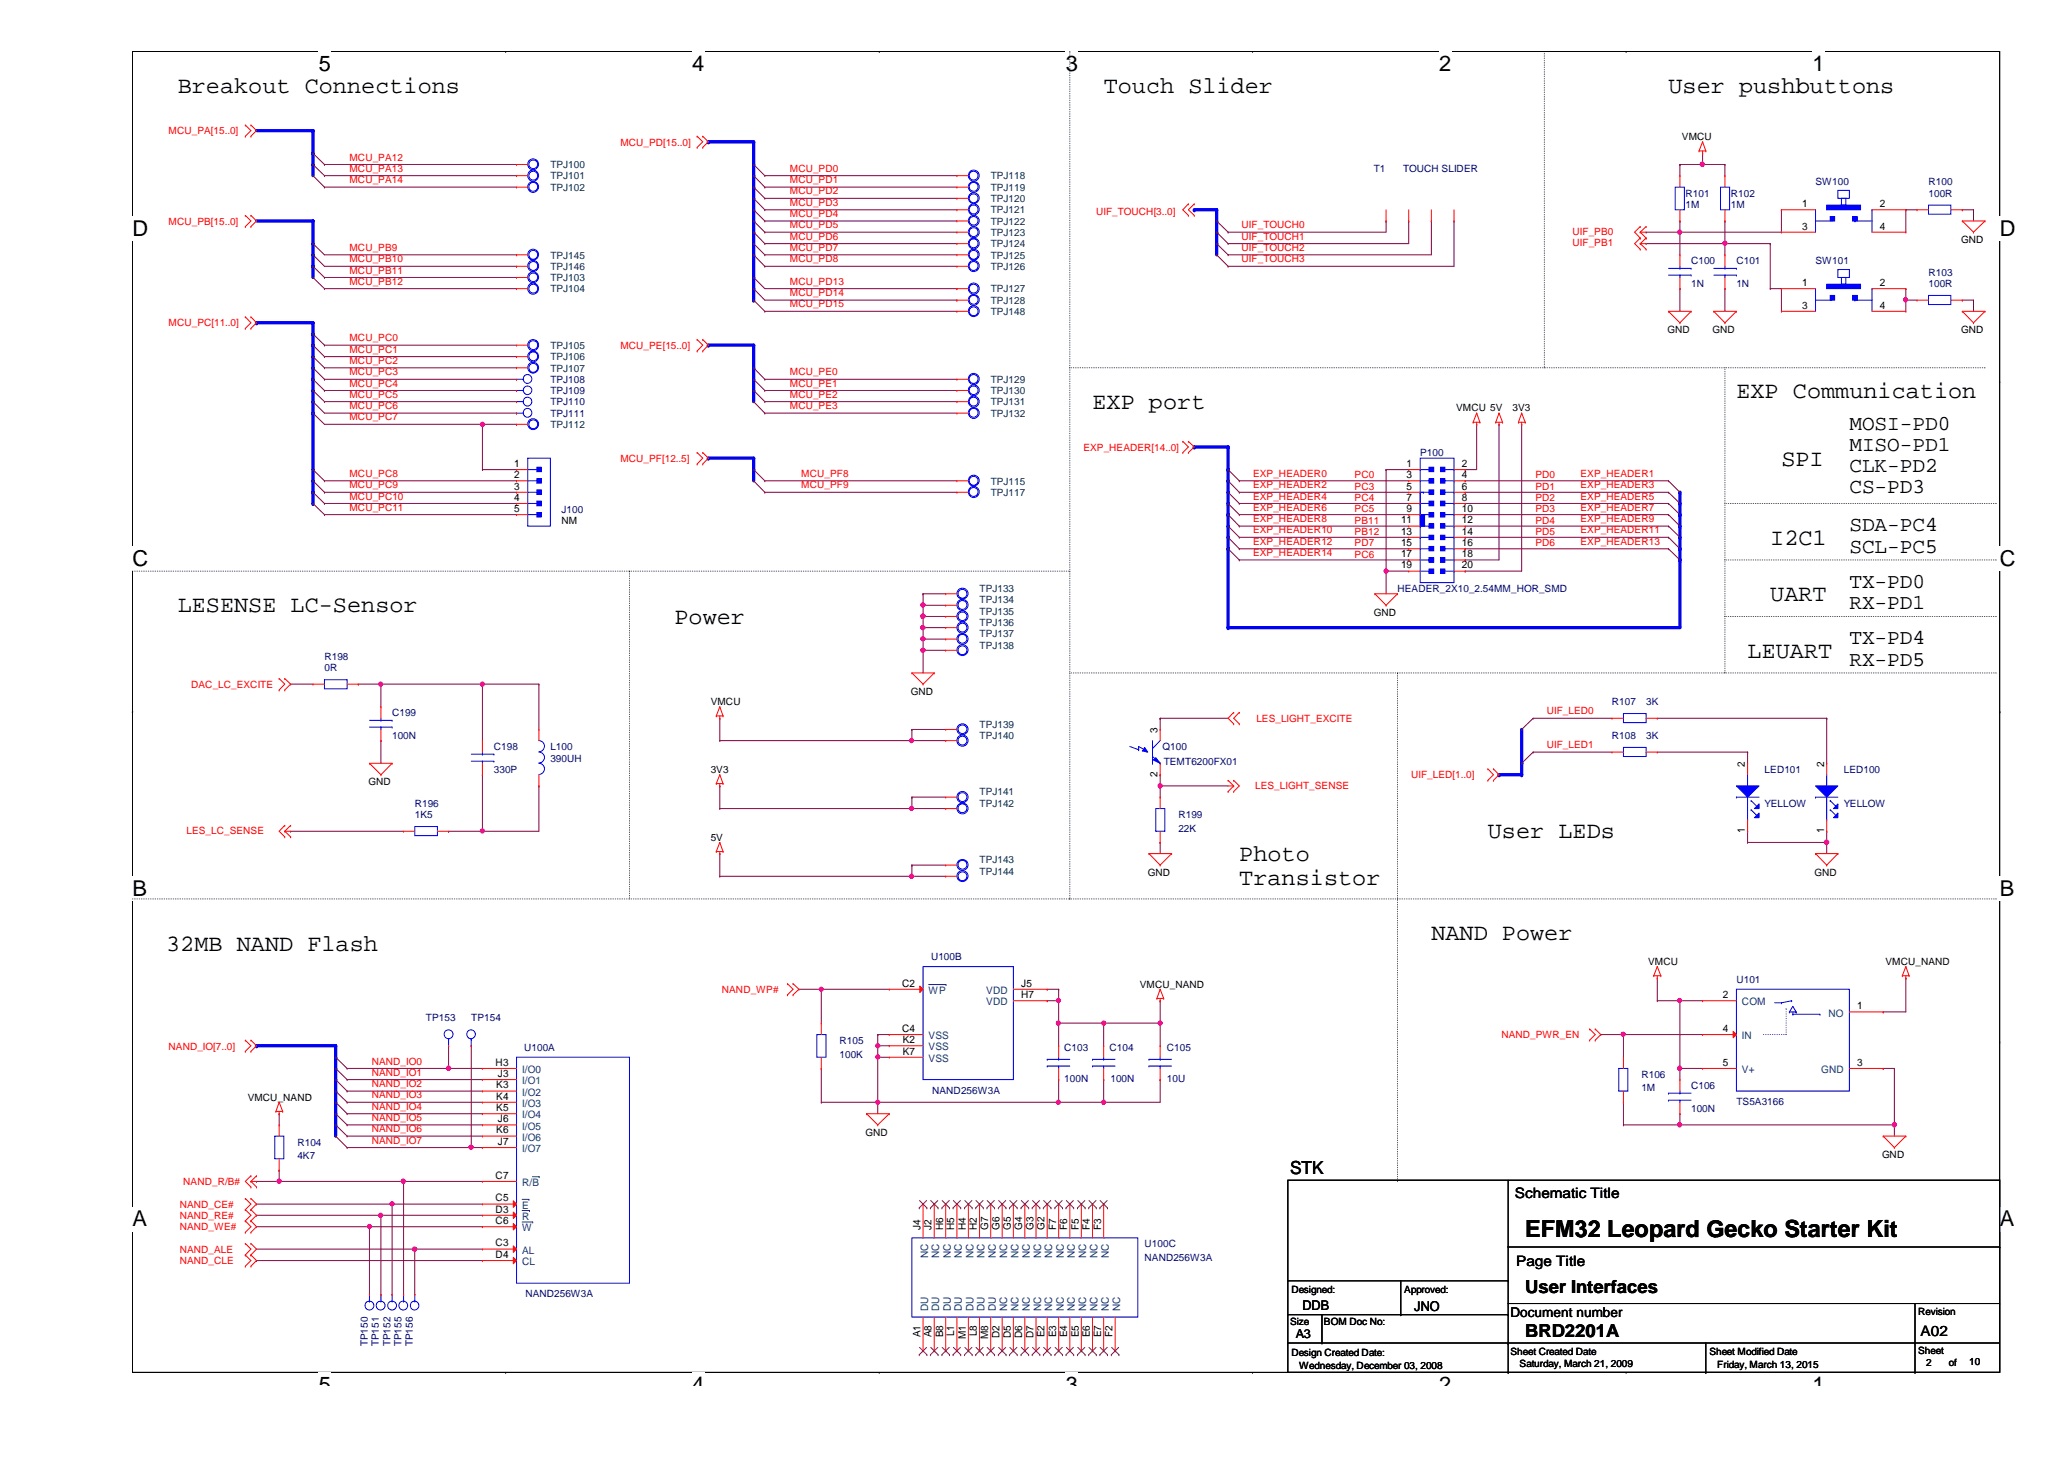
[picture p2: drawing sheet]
<svg xmlns="http://www.w3.org/2000/svg" width="297mm" height="210mm" viewBox="0 0 297 210" stroke-linecap="round" stroke-linejoin="round" font-family="sans-serif">
<defs><g id="words">
<g font-size="3.4">
<text x="25.6" y="13.3">Breakout Connections</text>
<text x="158.8" y="13.3">Touch Slider</text>
<text x="240.1" y="13.3">User pushbuttons</text>
<text x="157.2" y="58.8">EXP port</text>
<text x="249.9" y="57.2">EXP Communication</text>
<text x="256.4" y="67">SPI</text>
<text x="254.8" y="78.4">I2C1</text>
<text x="25.6" y="88.1">LESENSE LC-Sensor</text>
<text x="97.1" y="89.7">Power</text>
<text x="254.8" y="86.5">UART</text>
<text x="251.5" y="94.6">LEUART</text>
<text x="178.4" y="123.9">Photo</text>
<text x="214.1" y="120.6">User LEDs</text>
<text x="178.4" y="127.3">Transistor</text>
<text x="23.9" y="136.9">32MB NAND Flash</text>
<text x="206" y="135.3">NAND Power</text>
<text x="219.5" y="178">EFM32 Leopard Gecko Starter Kit</text>
</g>
<g font-size="3.1">
<text x="45.9" y="10.2">5</text>
<text x="99.6" y="10.2">4</text>
<text x="153.4" y="10.2">3</text>
<text x="207.1" y="10.2">2</text>
<text x="260.9" y="10.2">1</text>
<text x="19" y="34">D</text>
<text x="287.8" y="34">D</text>
<text x="19" y="81.4">C</text>
<text x="287.8" y="81.4">C</text>
<text x="19" y="128.9">B</text>
<text x="287.8" y="128.9">B</text>
<text x="19" y="176.4">A</text>
<text x="287.8" y="176.4">A</text>
<text x="45.9" y="200.2">5</text>
<text x="99.6" y="200.2">4</text>
<text x="153.4" y="200.2">3</text>
<text x="207.1" y="200.2">2</text>
<text x="260.9" y="200.2">1</text>
</g>
<g font-size="3">
<text x="266.1" y="61.8">MOSI-PD0</text>
<text x="266.1" y="64.9">MISO-PD1</text>
<text x="266.1" y="67.9">CLK-PD2</text>
<text x="266.1" y="71">CS-PD3</text>
<text x="266.1" y="76.5">SDA-PC4</text>
<text x="266.1" y="79.5">SCL-PC5</text>
<text x="266.1" y="84.6">TX-PD0</text>
<text x="266.1" y="87.6">RX-PD1</text>
<text x="266.1" y="92.7">TX-PD4</text>
<text x="266.1" y="95.8">RX-PD5</text>
</g>
<g font-size="2.6">
<text x="185.7" y="168.9">STK</text>
<text x="219.5" y="186.1">User Interfaces</text>
<text x="219.5" y="192.4">BRD2201A</text>
</g>
<g font-size="2.1">
<text x="218" y="172.4">Schematic Title</text>
<text x="218.2" y="182.1">Page Title</text>
<text x="276.4" y="192.2">A02</text>
</g>
<g font-size="1.9">
<text x="187.5" y="188.5">DDB</text>
<text x="203.5" y="188.6">JNO</text>
<text x="217.4" y="189.5">Document number</text>
</g>
<text font-size="1.8" x="186.5" y="192.5">A3</text>
<g font-size="1.5">
<text x="259.3" y="29.8">1</text>
<text x="270.6" y="29.8">2</text>
<text x="259.3" y="33">3</text>
<text x="270.6" y="33">4</text>
<text x="259.3" y="41.1">1</text>
<text x="270.6" y="41.1">2</text>
<text x="259.3" y="44.4">3</text>
<text x="270.6" y="44.4">4</text>
<text x="74" y="67.2">1</text>
<text x="74" y="68.8">2</text>
<text x="74" y="70.4">3</text>
<text x="202.4" y="67.2">1</text>
<text x="202.4" y="68.8">3</text>
<text x="202.4" y="70.4">5</text>
<text x="210.4" y="67.2">2</text>
<text x="210.4" y="68.8">4</text>
<text x="210.4" y="70.4">6</text>
<text x="74" y="72.1">4</text>
<text x="74" y="73.7">5</text>
<text x="201.6" y="76.9">13</text>
<text x="201.6" y="75.3">11</text>
<text x="202.4" y="73.7">9</text>
<text x="202.4" y="72.1">7</text>
<text x="210.4" y="72.1">8</text>
<text x="210.4" y="73.7">10</text>
<text x="210.4" y="75.3">12</text>
<text x="210.4" y="76.9">14</text>
<text x="201.6" y="78.6">15</text>
<text x="201.6" y="80.2">17</text>
<text x="201.6" y="81.8">19</text>
<text x="210.4" y="78.6">16</text>
<text x="210.4" y="80.2">18</text>
<text x="210.4" y="81.8">20</text>
<text x="166.6" y="105.4" transform="rotate(-90 166.6 105.4)">3</text>
<text x="166.6" y="111.8" transform="rotate(-90 166.6 111.8)">2</text>
<text x="251.1" y="110.3" transform="rotate(-90 251.1 110.3)">2</text>
<text x="262.5" y="110.3" transform="rotate(-90 262.5 110.3)">2</text>
<text x="251.1" y="119.9" transform="rotate(-90 251.1 119.9)">1</text>
<text x="262.5" y="119.9" transform="rotate(-90 262.5 119.9)">1</text>
<text x="129.8" y="141.9">C2</text>
<text x="147" y="141.9">J5</text>
<text x="147" y="143.6">H7</text>
<text x="247.9" y="143.6">2</text>
<text x="129.8" y="148.5">C4</text>
<text x="247.9" y="148.5">4</text>
<text x="267.3" y="145.2">1</text>
<text x="71.3" y="153.3">H3</text>
<text x="71.6" y="154.9">J3</text>
<text x="129.9" y="150.1">K2</text>
<text x="129.9" y="151.7">K7</text>
<text x="247.9" y="153.3">5</text>
<text x="267.3" y="153.3">3</text>
<text x="71.4" y="156.6">K3</text>
<text x="71.4" y="158.2">K4</text>
<text x="71.4" y="159.9">K5</text>
<text x="71.6" y="161.5">J6</text>
<text x="71.4" y="163.1">K6</text>
<text x="71.6" y="164.7">J7</text>
<text x="71.3" y="169.6">C7</text>
<text x="71.3" y="172.8">C5</text>
<text x="71.3" y="174.5">D3</text>
<text x="71.3" y="176.1">C6</text>
<text x="71.3" y="179.3">C3</text>
<text x="132.5" y="177" transform="rotate(-90 132.5 177)">J4</text>
<text x="134.1" y="177" transform="rotate(-90 134.1 177)">J2</text>
<text x="135.7" y="177" transform="rotate(-90 135.7 177)">H6</text>
<text x="137.3" y="177" transform="rotate(-90 137.3 177)">H5</text>
<text x="139" y="177" transform="rotate(-90 139 177)">H4</text>
<text x="140.6" y="177" transform="rotate(-90 140.6 177)">H2</text>
<text x="142.2" y="177" transform="rotate(-90 142.2 177)">G7</text>
<text x="143.8" y="177" transform="rotate(-90 143.8 177)">G6</text>
<text x="145.5" y="177" transform="rotate(-90 145.5 177)">G5</text>
<text x="147.1" y="177" transform="rotate(-90 147.1 177)">G4</text>
<text x="148.7" y="177" transform="rotate(-90 148.7 177)">G3</text>
<text x="150.3" y="177" transform="rotate(-90 150.3 177)">G2</text>
<text x="152" y="177" transform="rotate(-90 152 177)">F7</text>
<text x="153.6" y="177" transform="rotate(-90 153.6 177)">F6</text>
<text x="155.2" y="177" transform="rotate(-90 155.2 177)">F5</text>
<text x="156.8" y="177" transform="rotate(-90 156.8 177)">F4</text>
<text x="158.5" y="177" transform="rotate(-90 158.5 177)">F3</text>
<text x="71.3" y="181">D4</text>
<text x="132.5" y="192.4" transform="rotate(-90 132.5 192.4)">A1</text>
<text x="134.1" y="192.4" transform="rotate(-90 134.1 192.4)">A8</text>
<text x="135.7" y="192.4" transform="rotate(-90 135.7 192.4)">B8</text>
<text x="137.3" y="192.2" transform="rotate(-90 137.3 192.2)">L1</text>
<text x="139" y="192.6" transform="rotate(-90 139 192.6)">M1</text>
<text x="140.6" y="192.2" transform="rotate(-90 140.6 192.2)">L8</text>
<text x="142.2" y="192.6" transform="rotate(-90 142.2 192.6)">M8</text>
<text x="143.8" y="192.5" transform="rotate(-90 143.8 192.5)">D2</text>
<text x="145.5" y="192.5" transform="rotate(-90 145.5 192.5)">D5</text>
<text x="147.1" y="192.5" transform="rotate(-90 147.1 192.5)">D6</text>
<text x="148.7" y="192.5" transform="rotate(-90 148.7 192.5)">D7</text>
<text x="150.3" y="192.4" transform="rotate(-90 150.3 192.4)">E2</text>
<text x="152" y="192.4" transform="rotate(-90 152 192.4)">E3</text>
<text x="153.6" y="192.4" transform="rotate(-90 153.6 192.4)">E4</text>
<text x="155.2" y="192.4" transform="rotate(-90 155.2 192.4)">E5</text>
<text x="156.8" y="192.4" transform="rotate(-90 156.8 192.4)">E6</text>
<text x="158.5" y="192.4" transform="rotate(-90 158.5 192.4)">E7</text>
<text x="160.1" y="192.3" transform="rotate(-90 160.1 192.3)">F2</text>
</g>
<g font-size="1.5" fill="#004080">
<text x="133.6" y="143">WP</text>
<text x="141.9" y="143">VDD</text>
<text x="133.6" y="149.5">VSS</text>
<text x="141.9" y="144.7">VDD</text>
<text x="250.7" y="144.7">COM</text>
<text x="250.7" y="149.5">IN</text>
<text x="263.1" y="146.3">NO</text>
<text x="75.1" y="154.4">I/O0</text>
<text x="75.1" y="156">I/O1</text>
<text x="133.6" y="151.1">VSS</text>
<text x="133.6" y="152.8">VSS</text>
<text x="250.7" y="154.4">V+</text>
<text x="262.1" y="154.4">GND</text>
<text x="75.1" y="157.6">I/O2</text>
<text x="75.1" y="159.3">I/O3</text>
<text x="75.1" y="160.9">I/O4</text>
<text x="75.1" y="162.5">I/O5</text>
<text x="75.1" y="164.1">I/O6</text>
<text x="75.1" y="165.8">I/O7</text>
<text x="75.1" y="170.6">R/B</text>
<text x="75.1" y="173.9">E</text>
<text x="75.1" y="175.5">R</text>
<text x="75.1" y="177.2">W</text>
<text x="75.1" y="180.4">AL</text>
<text x="75.1" y="182">CL</text>
<text x="133.6" y="181" transform="rotate(-90 133.6 181)">NC</text>
<text x="135.2" y="181" transform="rotate(-90 135.2 181)">NC</text>
<text x="136.8" y="181" transform="rotate(-90 136.8 181)">NC</text>
<text x="138.4" y="181" transform="rotate(-90 138.4 181)">NC</text>
<text x="140.1" y="181" transform="rotate(-90 140.1 181)">NC</text>
<text x="141.7" y="181" transform="rotate(-90 141.7 181)">NC</text>
<text x="143.3" y="181" transform="rotate(-90 143.3 181)">NC</text>
<text x="144.9" y="181" transform="rotate(-90 144.9 181)">NC</text>
<text x="146.6" y="181" transform="rotate(-90 146.6 181)">NC</text>
<text x="148.2" y="181" transform="rotate(-90 148.2 181)">NC</text>
<text x="149.8" y="181" transform="rotate(-90 149.8 181)">NC</text>
<text x="151.4" y="181" transform="rotate(-90 151.4 181)">NC</text>
<text x="153.1" y="181" transform="rotate(-90 153.1 181)">NC</text>
<text x="154.7" y="181" transform="rotate(-90 154.7 181)">NC</text>
<text x="156.3" y="181" transform="rotate(-90 156.3 181)">NC</text>
<text x="157.9" y="181" transform="rotate(-90 157.9 181)">NC</text>
<text x="159.6" y="181" transform="rotate(-90 159.6 181)">NC</text>
<text x="133.6" y="188.7" transform="rotate(-90 133.6 188.7)">DU</text>
<text x="135.2" y="188.7" transform="rotate(-90 135.2 188.7)">DU</text>
<text x="136.8" y="188.7" transform="rotate(-90 136.8 188.7)">DU</text>
<text x="138.4" y="188.7" transform="rotate(-90 138.4 188.7)">DU</text>
<text x="140.1" y="188.7" transform="rotate(-90 140.1 188.7)">DU</text>
<text x="141.7" y="188.7" transform="rotate(-90 141.7 188.7)">DU</text>
<text x="143.3" y="188.7" transform="rotate(-90 143.3 188.7)">DU</text>
<text x="144.9" y="188.7" transform="rotate(-90 144.9 188.7)">NC</text>
<text x="146.6" y="188.7" transform="rotate(-90 146.6 188.7)">NC</text>
<text x="148.2" y="188.7" transform="rotate(-90 148.2 188.7)">NC</text>
<text x="149.8" y="188.7" transform="rotate(-90 149.8 188.7)">NC</text>
<text x="151.4" y="188.7" transform="rotate(-90 151.4 188.7)">NC</text>
<text x="153.1" y="188.7" transform="rotate(-90 153.1 188.7)">NC</text>
<text x="154.7" y="188.7" transform="rotate(-90 154.7 188.7)">NC</text>
<text x="156.3" y="188.7" transform="rotate(-90 156.3 188.7)">NC</text>
<text x="157.9" y="188.7" transform="rotate(-90 157.9 188.7)">NC</text>
<text x="159.6" y="188.7" transform="rotate(-90 159.6 188.7)">NC</text>
<text x="161.2" y="188.7" transform="rotate(-90 161.2 188.7)">NC</text>
</g>
<g font-size="1.4" fill="#f00">
<text x="24.3" y="19.3">MCU_PA[15..0]</text>
<text x="50.3" y="23.1">MCU_PA12</text>
<text x="89.3" y="21">MCU_PD[15..0]</text>
<text x="50.3" y="26.4">MCU_PA14</text>
<text x="50.3" y="24.7">MCU_PA13</text>
<text x="113.7" y="24.7">MCU_PD0</text>
<text x="113.7" y="26.4">MCU_PD1</text>
<text x="113.7" y="29.6">MCU_PD3</text>
<text x="113.7" y="28">MCU_PD2</text>
<text x="24.3" y="32.3">MCU_PB[15..0]</text>
<text x="113.7" y="32.9">MCU_PD5</text>
<text x="113.7" y="34.5">MCU_PD6</text>
<text x="113.7" y="31.2">MCU_PD4</text>
<text x="157.7" y="30.9">UIF_TOUCH[3..0]</text>
<text x="178.7" y="32.9">UIF_TOUCH0</text>
<text x="178.7" y="34.5">UIF_TOUCH1</text>
<text x="226.3" y="33.8">UIF_PB0</text>
<text x="226.3" y="35.4">UIF_PB1</text>
<text x="50.3" y="39.4">MCU_PB11</text>
<text x="50.3" y="41">MCU_PB12</text>
<text x="50.3" y="36.1">MCU_PB9</text>
<text x="50.3" y="37.8">MCU_PB10</text>
<text x="113.7" y="37.8">MCU_PD8</text>
<text x="113.7" y="36.1">MCU_PD7</text>
<text x="113.7" y="41">MCU_PD13</text>
<text x="178.7" y="36.1">UIF_TOUCH2</text>
<text x="178.7" y="37.8">UIF_TOUCH3</text>
<text x="24.3" y="46.9">MCU_PC[11..0]</text>
<text x="113.7" y="44.2">MCU_PD15</text>
<text x="113.7" y="42.6">MCU_PD14</text>
<text x="50.3" y="52.4">MCU_PC2</text>
<text x="50.3" y="49.1">MCU_PC0</text>
<text x="50.3" y="50.8">MCU_PC1</text>
<text x="89.3" y="50.2">MCU_PE[15..0]</text>
<text x="50.3" y="54">MCU_PC3</text>
<text x="50.3" y="55.6">MCU_PC4</text>
<text x="50.3" y="57.2">MCU_PC5</text>
<text x="50.3" y="58.9">MCU_PC6</text>
<text x="113.7" y="58.9">MCU_PE3</text>
<text x="113.7" y="55.6">MCU_PE1</text>
<text x="113.7" y="54">MCU_PE0</text>
<text x="113.7" y="57.2">MCU_PE2</text>
<text x="50.3" y="60.5">MCU_PC7</text>
<text x="155.9" y="64.9">EXP_HEADER[14..0]</text>
<text x="50.3" y="68.6">MCU_PC8</text>
<text x="50.3" y="70.3">MCU_PC9</text>
<text x="50.3" y="71.9">MCU_PC10</text>
<text x="89.3" y="66.5">MCU_PF[12..5]</text>
<text x="115.3" y="68.6">MCU_PF8</text>
<text x="115.3" y="70.3">MCU_PF9</text>
<text x="180.3" y="68.6">EXP_HEADER0</text>
<text x="180.3" y="70.3">EXP_HEADER2</text>
<text x="180.3" y="71.9">EXP_HEADER4</text>
<text x="194.9" y="68.8">PC0</text>
<text x="194.9" y="70.5">PC3</text>
<text x="221" y="68.8">PD0</text>
<text x="221" y="70.5">PD1</text>
<text x="227.5" y="68.6">EXP_HEADER1</text>
<text x="227.5" y="70.3">EXP_HEADER3</text>
<text x="227.5" y="71.9">EXP_HEADER5</text>
<text x="50.3" y="73.5">MCU_PC11</text>
<text x="180.3" y="73.5">EXP_HEADER6</text>
<text x="180.3" y="75.1">EXP_HEADER8</text>
<text x="180.3" y="76.7">EXP_HEADER10</text>
<text x="194.9" y="72.1">PC4</text>
<text x="194.9" y="73.7">PC5</text>
<text x="194.9" y="75.4">PB11</text>
<text x="194.9" y="77">PB12</text>
<text x="221" y="72.1">PD2</text>
<text x="221" y="73.7">PD3</text>
<text x="221" y="75.4">PD4</text>
<text x="221" y="77">PD5</text>
<text x="227.5" y="73.5">EXP_HEADER7</text>
<text x="227.5" y="75.1">EXP_HEADER9</text>
<text x="227.5" y="76.7">EXP_HEADER11</text>
<text x="180.3" y="78.4">EXP_HEADER12</text>
<text x="180.3" y="80">EXP_HEADER14</text>
<text x="194.9" y="78.6">PD7</text>
<text x="194.9" y="80.2">PC6</text>
<text x="221" y="78.6">PD6</text>
<text x="227.5" y="78.4">EXP_HEADER13</text>
<text x="27.5" y="99">DAC_LC_EXCITE</text>
<text x="180.8" y="103.8">LES_LIGHT_EXCITE</text>
<text x="222.6" y="102.8">UIF_LED0</text>
<text x="222.6" y="107.7">UIF_LED1</text>
<text x="180.6" y="113.5">LES_LIGHT_SENSE</text>
<text x="203.1" y="112">UIF_LED[1..0]</text>
<text x="26.8" y="120">LES_LC_SENSE</text>
<text x="103.9" y="142.9">NAND_WP#</text>
<text x="216.1" y="149.4">NAND_PWR_EN</text>
<text x="24.3" y="151">NAND_IO[7..0]</text>
<text x="53.5" y="154.8">NAND_IO1</text>
<text x="53.5" y="153.2">NAND_IO0</text>
<text x="53.5" y="156.4">NAND_IO2</text>
<text x="53.5" y="158">NAND_IO3</text>
<text x="53.5" y="159.7">NAND_IO4</text>
<text x="53.5" y="161.3">NAND_IO5</text>
<text x="53.5" y="162.9">NAND_IO6</text>
<text x="53.5" y="164.5">NAND_IO7</text>
<text x="25.9" y="173.8">NAND_CE#</text>
<text x="26.4" y="170.5">NAND_R/B#</text>
<text x="25.9" y="177">NAND_WE#</text>
<text x="25.9" y="175.4">NAND_RE#</text>
<text x="25.9" y="180.3">NAND_ALE</text>
<text x="25.9" y="181.9">NAND_CLE</text>
</g>
<g font-size="1.4">
<text x="242.1" y="20.2">VMCU</text>
<text x="282.2" y="34.9">GND</text>
<text x="240" y="47.9">GND</text>
<text x="246.5" y="47.9">GND</text>
<text x="282.2" y="47.9">GND</text>
<text x="209.5" y="59.1">VMCU 5V</text>
<text x="217.7" y="59.1">3V3</text>
<text x="80.8" y="75.4">NM</text>
<text x="197.7" y="88.6">GND</text>
<text x="102.3" y="101.4">VMCU</text>
<text x="131.1" y="99.9">GND</text>
<text x="53" y="112.9">GND</text>
<text x="102.3" y="111.2">3V3</text>
<text x="102.3" y="120.9">5V</text>
<text x="165.2" y="126">GND</text>
<text x="261.1" y="126">GND</text>
<text x="164" y="142.1">VMCU_NAND</text>
<text x="237.2" y="138.8">VMCU</text>
<text x="271.4" y="138.8">VMCU_NAND</text>
<text x="35.6" y="158.3">VMCU_NAND</text>
<text x="124.5" y="163.4">GND</text>
<text x="270.8" y="166.6">GND</text>
<text x="185.8" y="186">Designed:</text>
<text x="202.1" y="186">Approved:</text>
<text x="185.7" y="190.7">Size</text>
<text x="190.5" y="190.7">BOM Doc No:</text>
<text x="276.1" y="189.2">Revision</text>
<text x="185.8" y="195.1">Design Created Date:</text>
<text x="187" y="197">Wednesday, December 03, 2008</text>
<text x="217.4" y="194.9">Sheet Created Date</text>
<text x="218.7" y="196.7">Saturday, March 21, 2009</text>
<text x="246" y="194.9">Sheet Modified Date</text>
<text x="247.1" y="196.8">Friday, March 13, 2015</text>
<text x="276.1" y="194.7">Sheet</text>
<text x="277.2" y="196.5">2</text>
<text x="280.5" y="196.5">of</text>
<text x="283.4" y="196.3">10</text>
</g>
<g font-size="1.4" fill="#004040">
<text x="79.2" y="27.5">TPJ102</text>
<text x="79.2" y="25.8">TPJ101</text>
<text x="79.2" y="24.2">TPJ100</text>
<text x="142.6" y="25.8">TPJ118</text>
<text x="142.6" y="29.1">TPJ120</text>
<text x="142.6" y="27.5">TPJ119</text>
<text x="142.6" y="30.7">TPJ121</text>
<text x="142.6" y="35.6">TPJ124</text>
<text x="142.6" y="32.3">TPJ122</text>
<text x="142.6" y="34">TPJ123</text>
<text x="79.2" y="40.5">TPJ103</text>
<text x="79.2" y="38.8">TPJ146</text>
<text x="79.2" y="37.2">TPJ145</text>
<text x="142.6" y="38.8">TPJ126</text>
<text x="142.6" y="37.2">TPJ125</text>
<text x="79.2" y="42.1">TPJ104</text>
<text x="142.6" y="42.1">TPJ127</text>
<text x="142.6" y="43.7">TPJ128</text>
<text x="142.6" y="45.3">TPJ148</text>
<text x="79.2" y="51.9">TPJ106</text>
<text x="79.2" y="53.5">TPJ107</text>
<text x="79.2" y="50.2">TPJ105</text>
<text x="142.6" y="55.1">TPJ129</text>
<text x="142.6" y="58.3">TPJ131</text>
<text x="142.6" y="56.7">TPJ130</text>
<text x="142.6" y="60">TPJ132</text>
<text x="79.2" y="61.6">TPJ112</text>
<text x="142.6" y="69.7">TPJ115</text>
<text x="142.6" y="71.3">TPJ117</text>
<text x="141" y="86.8">TPJ134</text>
<text x="141" y="85.2">TPJ133</text>
<text x="141" y="88.4">TPJ135</text>
<text x="141" y="91.7">TPJ137</text>
<text x="141" y="93.3">TPJ138</text>
<text x="141" y="90">TPJ136</text>
<text x="141" y="106.3">TPJ140</text>
<text x="141" y="104.7">TPJ139</text>
<text x="141" y="116">TPJ142</text>
<text x="141" y="114.4">TPJ141</text>
<text x="141" y="125.8">TPJ144</text>
<text x="141" y="124.2">TPJ143</text>
</g>
<g font-size="1.4" fill="#000080">
<text x="197.7" y="24.7">T1</text>
<text x="201.9" y="24.7">TOUCH SLIDER</text>
<text x="242.6" y="28.3">R101</text>
<text x="242.6" y="29.9">1M</text>
<text x="249.1" y="28.3">R102</text>
<text x="249.1" y="29.9">1M</text>
<text x="261.3" y="26.6">SW100</text>
<text x="277.5" y="26.6">R100</text>
<text x="277.5" y="28.3">100R</text>
<text x="243.4" y="38">C100</text>
<text x="243.4" y="41.3">1N</text>
<text x="249.9" y="38">C101</text>
<text x="249.9" y="41.3">1N</text>
<text x="261.3" y="38">SW101</text>
<text x="277.5" y="39.7">R103</text>
<text x="277.5" y="41.3">100R</text>
<text x="79.2" y="55.1">TPJ108</text>
<text x="79.2" y="56.7">TPJ109</text>
<text x="79.2" y="58.3">TPJ110</text>
<text x="79.2" y="60">TPJ111</text>
<text x="204.4" y="65.7">P100</text>
<text x="80.8" y="73.8">J100</text>
<text x="201.1" y="85.2">HEADER_2X10_2.54MM_HOR_SMD</text>
<text x="46.7" y="94.9">R198</text>
<text x="46.7" y="96.6">0R</text>
<text x="232" y="101.4">R107</text>
<text x="236.9" y="101.4">3K</text>
<text x="56.4" y="103">C199</text>
<text x="56.4" y="106.3">100N</text>
<text x="71.1" y="107.9">C198</text>
<text x="79.2" y="107.9">L100</text>
<text x="167.3" y="107.9">Q100</text>
<text x="232" y="106.3">R108</text>
<text x="236.9" y="106.3">3K</text>
<text x="71.1" y="111.2">330P</text>
<text x="79.2" y="109.6">390UH</text>
<text x="167.5" y="110">TEMT6200FX01</text>
<text x="254" y="111.2">LED101</text>
<text x="265.3" y="111.2">LED100</text>
<text x="59.7" y="116">R196</text>
<text x="59.7" y="117.7">1K5</text>
<text x="169.6" y="117.7">R199</text>
<text x="169.6" y="119.6">22K</text>
<text x="254" y="116">YELLOW</text>
<text x="265.3" y="116">YELLOW</text>
<text x="134" y="138.2">U100B</text>
<text x="249.9" y="141.4">U101</text>
<text x="61.3" y="146.9">TP153</text>
<text x="67.8" y="146.9">TP154</text>
<text x="75.4" y="151.2">U100A</text>
<text x="120.8" y="150.2">R105</text>
<text x="120.8" y="152.1">100K</text>
<text x="153.2" y="151.2">C103</text>
<text x="153.2" y="155.7">100N</text>
<text x="159.7" y="151.2">C104</text>
<text x="159.8" y="155.7">100N</text>
<text x="167.9" y="151.2">C105</text>
<text x="167.9" y="155.7">10U</text>
<text x="236.2" y="155.1">R106</text>
<text x="134.2" y="157.4">NAND256W3A</text>
<text x="236.2" y="157">1M</text>
<text x="243.4" y="156.7">C106</text>
<text x="243.4" y="159.9">100N</text>
<text x="249.9" y="159">TS5A3166</text>
<text x="42.8" y="164.8">R104</text>
<text x="42.8" y="166.8">4K7</text>
<text x="164.7" y="179.5">U100C</text>
<text x="164.7" y="181.4">NAND256W3A</text>
<text x="75.6" y="186.6">NAND256W3A</text>
<text x="52.9" y="193.7" transform="rotate(-90 52.9 193.7)">TP150</text>
<text x="54.5" y="193.7" transform="rotate(-90 54.5 193.7)">TP151</text>
<text x="56.2" y="193.7" transform="rotate(-90 56.2 193.7)">TP152</text>
<text x="57.8" y="193.7" transform="rotate(-90 57.8 193.7)">TP155</text>
<text x="59.4" y="193.7" transform="rotate(-90 59.4 193.7)">TP156</text>
</g>
</g></defs>
<path d="M19.1 7.4h268.7v190h-268.7z" fill="none" stroke="#000" stroke-width=".14"/>
<g fill="#fff">
<path d="M45.9 7.4h1.7v3.5h-1.7z"/>
<path d="M45.9 197.4h1.7v2h-1.7z"/>
</g>
<path d="M72.8 7.4h.1M72.8 197.4h.1" fill="none" stroke="#000" stroke-width=".14"/>
<g fill="#fff">
<path d="M99.6 7.4h1.7v3.5h-1.7z"/>
<path d="M99.6 197.4h1.7v2h-1.7z"/>
</g>
<path d="M126.5 7.4h.1M126.5 197.4h.1" fill="none" stroke="#000" stroke-width=".14"/>
<g fill="#fff">
<path d="M153.4 7.4h1.7v3.5h-1.7z"/>
<path d="M153.4 197.4h1.7v2h-1.7z"/>
</g>
<path d="M180.3 7.4h.1M180.3 197.4h.1" fill="none" stroke="#000" stroke-width=".14"/>
<g fill="#fff">
<path d="M207.1 7.4h1.7v3.5h-1.7z"/>
<path d="M207.1 197.4h1.7v2h-1.7z"/>
</g>
<path d="M234 7.4h.1M234 197.4h.1" fill="none" stroke="#000" stroke-width=".14"/>
<g fill="#fff">
<path d="M260.9 7.4h1.7v3.5h-1.7z"/>
<path d="M260.9 197.4h1.7v2h-1.7z"/>
<path d="M19.1 31.2h2.2v3.4h-2.2z"/>
<path d="M287.8 31.2h2.2v3.4h-2.2z"/>
<path d="M19.1 78.7h2.2v3.4h-2.2z"/>
<path d="M287.8 78.7h2.2v3.4h-2.2z"/>
</g>
<path d="M19.1 54.9h.1M287.8 54.9h.1" fill="none" stroke="#000" stroke-width=".14"/>
<g fill="#fff">
<path d="M19.1 126.2h2v3.4h-2z"/>
<path d="M287.8 126.2h2.1v3.4h-2.1z"/>
</g>
<path d="M19.1 102.4h.1M287.8 102.4h.1" fill="none" stroke="#000" stroke-width=".14"/>
<g fill="#fff">
<path d="M19.1 173.7h2v3.4h-2z"/>
<path d="M287.8 173.7h2.1v3.4h-2.1z"/>
</g>
<path d="M19.1 149.9h.1M287.8 149.9h.1" fill="none" stroke="#000" stroke-width=".14"/>
<g fill="none" stroke="#000" stroke-width=".14" stroke-dasharray="0 .3">
<path d="M154 7.4h.1M222.3 7.4v45.5M154 52.9h131.7M222.3 52.9h.1M248.2 52.9v43.9M285.7 52.9h.1M248.2 72.4h39.1M287.3 72.4h.1M19.1 82.2h134.9M90.6 82.2h.1M154 96.8h133.3M154 82.2h.1"/>
<path d="M201.1 96.8h.1M248.2 96.8h.1M248.2 80.6h39.1M248.2 88.7h39.1M287.3 96.8h.1M287.3 80.6h.1M287.3 88.7h.1M19.1 129.3h134.9M90.6 129.3v-47.1M154 129.3v-121.9M154 129.3h133.3M154 129.3h.1"/>
<path d="M201.1 129.3v40.7M201.1 129.3v-32.5M287.3 129.3h.1M201.1 170h.1"/>
</g>
<path d="M241.8 33.4h.1M241.8 33.4h14.6" fill="none" stroke="#800040" stroke-width=".14"/>
<circle cx="241.7" cy="33.4" r=".3" fill="#f0f"/>
<circle cx="241.7" cy="33.4" r=".3" fill="none" stroke="#f0f" stroke-width=".14"/>
<path d="M248.2 35.1h.1M248.2 35.1h6.6" fill="none" stroke="#800040" stroke-width=".14"/>
<circle cx="248.2" cy="35" r=".3" fill="#f0f"/>
<circle cx="248.2" cy="35" r=".3" fill="none" stroke="#f0f" stroke-width=".14"/>
<path d="M245 22.1h.1M245 22.1v1.6M256.4 30.2h.1M256.4 30.2v3.2M256.4 41.5h.1M256.4 41.5v3.3M274.3 43.2h.1M274.3 43.2v1.6" fill="none" stroke="#800040" stroke-width=".14"/>
<circle cx="245" cy="23.6" r=".31" fill="#f0f"/>
<circle cx="245" cy="23.6" r=".31" fill="none" stroke="#f0f" stroke-width=".14"/>
<g fill="none" stroke="#800040" stroke-width=".14">
<path d="M236.9 33.4h.1M236.9 35.1h.1M241.8 23.7h.1M241.8 31.8h.1M241.8 23.7v1.6M241.8 31.8v1.6h-4.9M248.2 23.7h.1M248.2 31.8h.1M248.2 23.7v1.6M248.2 31.8v3.3h-11.3M254.8 35.1h.1M254.8 35.1v6.4"/>
<path d="M274.3 30.2h.1M274.3 30.2h1.6M274.3 30.2v3.2M282.4 30.2h.1M282.4 30.2h1.6M284 30.2h.1M284 30.2v1.6M254.8 41.5h.1M254.8 41.5h1.6M274.3 43.2h.1M274.3 41.5h.1M274.3 41.5v1.7"/>
<path d="M274.3 43.2h1.6M282.4 43.2h.1M282.4 43.2h1.6M284 43.2h.1M284 43.2v1.6"/>
</g>
<circle cx="274.2" cy="43.1" r=".3" fill="#f0f"/>
<circle cx="274.2" cy="43.1" r=".3" fill="none" stroke="#f0f" stroke-width=".14"/>
<g fill="none" stroke="#800040" stroke-width=".14">
<path d="M241.8 23.7h.1M241.8 33.4h.1M241.8 23.7h6.4M241.8 33.4v3.3M245 23.7h.1M248.2 35.1h.1M248.2 35.1v1.6M241.8 41.5h.1M241.8 41.5v3.3M248.2 41.5h.1M248.2 41.5v3.3M212.5 61h.1"/>
<path d="M212.5 61v6.6M219 61h.1M219 61v21.2M199.5 82.2h.1M199.5 82.2v3.2"/>
</g>
<path d="M45 46.4v1.6" fill="none" stroke="#00f" stroke-width=".47"/>
<circle cx="45" cy="46.4" r=".23" fill="#00f"/>
<path d="M36.9 46.4h8.1" fill="none" stroke="#00f" stroke-width=".47"/>
<circle cx="36.9" cy="46.4" r=".23" fill="#00f"/>
<path d="M101.9 20.4h6.6" fill="none" stroke="#00f" stroke-width=".47"/>
<circle cx="101.9" cy="20.4" r=".23" fill="#00f"/>
<path d="M108.5 20.4v3.3" fill="none" stroke="#00f" stroke-width=".47"/>
<circle cx="108.5" cy="20.4" r=".23" fill="#00f"/>
<path d="M110.1 33.4h.1M110.1 35.1h.1M110.1 38.3h.1M110.1 33.4h27.6M110.1 35.1h27.6M110.1 38.3h27.6" fill="none" stroke="#800040" stroke-width=".14"/>
<path d="M108.5 25.3v1.6" fill="none" stroke="#00f" stroke-width=".47"/>
<circle cx="108.5" cy="25.3" r=".23" fill="#00f"/>
<path d="M108.5 28.5v1.7" fill="none" stroke="#00f" stroke-width=".47"/>
<circle cx="108.5" cy="28.5" r=".23" fill="#00f"/>
<path d="M108.5 30.2v1.6" fill="none" stroke="#00f" stroke-width=".47"/>
<circle cx="108.5" cy="30.2" r=".23" fill="#00f"/>
<path d="M108.5 33.4v1.7" fill="none" stroke="#00f" stroke-width=".47"/>
<circle cx="108.5" cy="33.4" r=".23" fill="#00f"/>
<path d="M108.5 35.1v1.6" fill="none" stroke="#00f" stroke-width=".47"/>
<circle cx="108.5" cy="36.7" r=".23" fill="#00f"/>
<path d="M108.5 31.8v1.6" fill="none" stroke="#00f" stroke-width=".47"/>
<circle cx="108.5" cy="31.8" r=".23" fill="#00f"/>
<path d="M108.5 26.9v1.6" fill="none" stroke="#00f" stroke-width=".47"/>
<circle cx="108.5" cy="26.9" r=".23" fill="#00f"/>
<path d="M108.5 23.7v1.6" fill="none" stroke="#00f" stroke-width=".47"/>
<circle cx="108.5" cy="23.7" r=".23" fill="#00f"/>
<path d="M199.5 67.6h.1M199.5 67.6v14.6M199.5 82.2h.1M199.5 82.2h3.2" fill="none" stroke="#800040" stroke-width=".14"/>
<circle cx="199.5" cy="82.2" r=".3" fill="#f0f"/>
<circle cx="199.5" cy="82.2" r=".3" fill="none" stroke="#f0f" stroke-width=".14"/>
<path d="M199.5 67.6h.1M199.5 67.6h3.2M210.9 67.6h.1M210.9 67.6h1.6M215.7 61h.1M215.7 61v19.6h-4.8M210.9 82.2h.1M210.9 80.6h.1M210.9 82.2h8.1" fill="none" stroke="#800040" stroke-width=".14"/>
<path d="M45 38.3v1.6" fill="none" stroke="#00f" stroke-width=".47"/>
<circle cx="45" cy="38.3" r=".23" fill="#00f"/>
<path d="M45 31.8v3.3" fill="none" stroke="#00f" stroke-width=".47"/>
<circle cx="45" cy="35.1" r=".23" fill="#00f"/>
<path d="M36.9 31.8h8.1" fill="none" stroke="#00f" stroke-width=".47"/>
<circle cx="45" cy="31.8" r=".23" fill="#00f"/>
<path d="M45 23.7v1.6" fill="none" stroke="#00f" stroke-width=".47"/>
<circle cx="45" cy="23.7" r=".23" fill="#00f"/>
<path d="M45 18.8v3.3" fill="none" stroke="#00f" stroke-width=".47"/>
<circle cx="45" cy="18.8" r=".23" fill="#00f"/>
<path d="M36.9 18.8h8.1" fill="none" stroke="#00f" stroke-width=".47"/>
<circle cx="45" cy="18.8" r=".23" fill="#00f"/>
<path d="M46.7 23.7h.1M46.7 23.7h27.6" fill="none" stroke="#800040" stroke-width=".14"/>
<path d="M45 22.1v1.6" fill="none" stroke="#00f" stroke-width=".47"/>
<circle cx="45" cy="22.1" r=".23" fill="#00f"/>
<path d="M132.8 88.7h.1M132.8 88.7h3.3M132.8 88.7v1.6" fill="none" stroke="#800040" stroke-width=".14"/>
<circle cx="132.8" cy="88.7" r=".32" fill="#f0f"/>
<circle cx="132.8" cy="88.7" r=".32" fill="none" stroke="#f0f" stroke-width=".14"/>
<path d="M132.8 90.3h.1M132.8 90.3h3.3M132.8 90.3v1.6" fill="none" stroke="#800040" stroke-width=".14"/>
<circle cx="132.8" cy="91.9" r=".31" fill="#f0f"/>
<circle cx="132.8" cy="91.9" r=".31" fill="none" stroke="#f0f" stroke-width=".14"/>
<circle cx="132.8" cy="90.3" r=".31" fill="#f0f"/>
<circle cx="132.8" cy="90.3" r=".31" fill="none" stroke="#f0f" stroke-width=".14"/>
<path d="M132.8 91.9h.1M132.8 93.6h.1M132.8 91.9h3.3M132.8 91.9v4.9M132.8 93.6h3.3" fill="none" stroke="#800040" stroke-width=".14"/>
<circle cx="132.8" cy="93.6" r=".31" fill="#f0f"/>
<circle cx="132.8" cy="93.6" r=".31" fill="none" stroke="#f0f" stroke-width=".14"/>
<path d="M132.8 85.4h.1M132.8 85.4h3.3M132.8 85.4v1.7" fill="none" stroke="#800040" stroke-width=".14"/>
<circle cx="132.8" cy="87" r=".31" fill="#f0f"/>
<circle cx="132.8" cy="87" r=".31" fill="none" stroke="#f0f" stroke-width=".14"/>
<g fill="none" stroke="#800040" stroke-width=".14">
<path d="M132.8 87.1h.1M132.8 87.1h3.3M103.6 103.3h.1M103.6 113.1h.1M103.6 103.3v3.3M103.6 113.1v3.2M131.2 106.6h.1M131.2 104.9h.1M131.2 116.3h.1M131.2 114.7h.1M131.2 106.6h4.9M131.2 104.9h4.9"/>
<path d="M131.2 104.9v1.7M131.2 114.7v1.6M131.2 116.3h4.9M131.2 114.7h4.9M103.6 122.8h.1M103.6 122.8v3.3M131.2 126.1h.1M131.2 124.5h.1M131.2 124.5v1.6M131.2 126.1h4.9M131.2 124.5h4.9"/>
</g>
<circle cx="131.2" cy="126.1" r=".3" fill="#f0f"/>
<circle cx="131.2" cy="126.1" r=".3" fill="none" stroke="#f0f" stroke-width=".14"/>
<path d="M103.6 106.6h.1M103.6 106.6h27.6M103.6 126.1h.1M103.6 126.1h27.6" fill="none" stroke="#800040" stroke-width=".14"/>
<circle cx="131.2" cy="106.5" r=".3" fill="#f0f"/>
<circle cx="131.2" cy="106.5" r=".3" fill="none" stroke="#f0f" stroke-width=".14"/>
<path d="M103.6 116.3h.1M103.6 116.3h27.6" fill="none" stroke="#800040" stroke-width=".14"/>
<circle cx="131.2" cy="116.3" r=".3" fill="#f0f"/>
<circle cx="131.2" cy="116.3" r=".3" fill="none" stroke="#f0f" stroke-width=".14"/>
<path d="M69.4 98.4h.1M69.4 98.4h8.2M69.4 98.4v8.2M54.8 106.6h.1M54.8 106.6v3.2" fill="none" stroke="#800040" stroke-width=".14"/>
<circle cx="69.4" cy="98.4" r=".3" fill="#f0f"/>
<circle cx="69.4" cy="98.4" r=".3" fill="none" stroke="#f0f" stroke-width=".14"/>
<path d="M54.8 98.4h14.6M69.4 98.4h.1M69.4 111.5h.1M69.4 111.5v8.1" fill="none" stroke="#800040" stroke-width=".14"/>
<circle cx="69.4" cy="119.5" r=".3" fill="#f0f"/>
<circle cx="69.4" cy="119.5" r=".3" fill="none" stroke="#f0f" stroke-width=".14"/>
<path d="M41.8 98.4h.1M41.8 98.4h3.2M51.6 98.4h.1M51.6 98.4h3.2M54.8 98.4h.1M54.8 98.4v3.3M41.8 119.6h.1M41.8 119.6h16.3M64.6 119.6h.1M64.6 119.6h13M69.4 119.6h.1" fill="none" stroke="#800040" stroke-width=".14"/>
<circle cx="54.8" cy="98.4" r=".3" fill="#f0f"/>
<circle cx="54.8" cy="98.4" r=".3" fill="none" stroke="#f0f" stroke-width=".14"/>
<g fill="none" stroke="#800040" stroke-width=".14">
<path d="M46.7 39.9h.1M46.7 26.9h.1M46.7 25.3h.1M46.7 39.9h27.6M46.7 26.9h27.6M46.7 25.3h27.6M110.1 36.7h.1M110.1 25.3h.1M110.1 26.9h.1M110.1 30.2h.1M110.1 31.8h.1M110.1 28.5h.1"/>
<path d="M110.1 36.7h27.6M110.1 26.9h27.6M110.1 25.3h27.6M110.1 30.2h27.6M110.1 31.8h27.6M110.1 28.5h27.6M46.7 41.5h.1M46.7 41.5h27.6M77.6 98.4h.1M77.6 98.4v6.5M132.8 87.1h.1M132.8 87.1v1.6"/>
<path d="M77.6 113.1h.1M77.6 113.1v6.5M238.5 103.3h24.4M238.5 108.2h13M251.5 108.2h.1M251.5 108.2v1.6M262.9 103.3h.1M262.9 103.3v6.5"/>
</g>
<path d="M215.7 111.5h3.3" fill="none" stroke="#00f" stroke-width=".47"/>
<circle cx="215.7" cy="111.5" r=".23" fill="#00f"/>
<path d="M219 104.9v4.9" fill="none" stroke="#00f" stroke-width=".47"/>
<circle cx="219" cy="109.8" r=".23" fill="#00f"/>
<path d="M171.9 30.2h3.2" fill="none" stroke="#00f" stroke-width=".47"/>
<circle cx="171.9" cy="30.2" r=".23" fill="#00f"/>
<path d="M176.7 33.4h.1M176.7 35.1h.1M176.7 36.7h.1M176.7 33.4h22.8M176.7 35.1h26M176.7 36.7h29.3" fill="none" stroke="#800040" stroke-width=".14"/>
<path d="M175.1 33.4v1.7" fill="none" stroke="#00f" stroke-width=".47"/>
<circle cx="175.1" cy="33.4" r=".23" fill="#00f"/>
<path d="M175.1 30.2v1.6" fill="none" stroke="#00f" stroke-width=".47"/>
<circle cx="175.1" cy="30.2" r=".23" fill="#00f"/>
<path d="M175.1 31.8v1.6" fill="none" stroke="#00f" stroke-width=".47"/>
<circle cx="175.1" cy="31.8" r=".23" fill="#00f"/>
<path d="M175.1 35.1v1.6" fill="none" stroke="#00f" stroke-width=".47"/>
<circle cx="175.1" cy="35.1" r=".23" fill="#00f"/>
<g fill="none" stroke="#800040" stroke-width=".14">
<path d="M176.7 38.3h.1M176.7 38.3h32.6M178.4 69.2h.1M178.4 70.8h.1M178.4 72.4h.1M178.4 74h.1M178.4 75.7h.1M178.4 77.3h.1M178.4 79h.1M178.4 69.2h24.3M178.4 70.8h24.3M178.4 72.4h24.3"/>
<path d="M178.4 74h24.3M178.4 75.7h24.3M178.4 77.3h24.3M178.4 79h24.3M210.9 69.2h.1M210.9 70.8h.1M210.9 72.4h.1M210.9 74h.1M210.9 75.7h.1M210.9 77.3h.1M210.9 79h.1M210.9 69.2h29.2"/>
<path d="M210.9 70.8h29.2M210.9 72.4h29.2M210.9 74h29.2M210.9 75.7h29.2M210.9 77.3h29.2M210.9 79h29.2M178.4 80.6h.1M178.4 80.6h24.3"/>
</g>
<path d="M241.8 70.8v1.6" fill="none" stroke="#00f" stroke-width=".47"/>
<circle cx="241.8" cy="70.8" r=".23" fill="#00f"/>
<path d="M241.8 72.4v1.6" fill="none" stroke="#00f" stroke-width=".47"/>
<circle cx="241.8" cy="72.4" r=".23" fill="#00f"/>
<path d="M241.8 74v1.7" fill="none" stroke="#00f" stroke-width=".47"/>
<circle cx="241.8" cy="74" r=".23" fill="#00f"/>
<path d="M241.8 75.7v1.6" fill="none" stroke="#00f" stroke-width=".47"/>
<circle cx="241.8" cy="75.7" r=".23" fill="#00f"/>
<path d="M241.8 77.3v1.7" fill="none" stroke="#00f" stroke-width=".47"/>
<circle cx="241.8" cy="77.3" r=".23" fill="#00f"/>
<path d="M241.8 79v1.6" fill="none" stroke="#00f" stroke-width=".47"/>
<circle cx="241.8" cy="79" r=".23" fill="#00f"/>
<path d="M241.8 80.6v9.7" fill="none" stroke="#00f" stroke-width=".47"/>
<circle cx="241.8" cy="80.6" r=".23" fill="#00f"/>
<path d="M176.7 90.3h65.1" fill="none" stroke="#00f" stroke-width=".47"/>
<circle cx="176.7" cy="90.3" r=".23" fill="#00f"/>
<path d="M176.7 64.3v3.3" fill="none" stroke="#00f" stroke-width=".47"/>
<circle cx="176.7" cy="64.3" r=".23" fill="#00f"/>
<path d="M176.7 67.6v1.6" fill="none" stroke="#00f" stroke-width=".47"/>
<circle cx="176.7" cy="67.6" r=".23" fill="#00f"/>
<path d="M176.7 69.2v1.6" fill="none" stroke="#00f" stroke-width=".47"/>
<circle cx="176.7" cy="69.2" r=".23" fill="#00f"/>
<path d="M176.7 70.8v1.6" fill="none" stroke="#00f" stroke-width=".47"/>
<circle cx="176.7" cy="70.8" r=".23" fill="#00f"/>
<path d="M176.7 72.4v1.6" fill="none" stroke="#00f" stroke-width=".47"/>
<circle cx="176.7" cy="72.4" r=".23" fill="#00f"/>
<path d="M176.7 74v1.7" fill="none" stroke="#00f" stroke-width=".47"/>
<circle cx="176.7" cy="74" r=".23" fill="#00f"/>
<path d="M176.7 75.7v1.6" fill="none" stroke="#00f" stroke-width=".47"/>
<circle cx="176.7" cy="75.7" r=".23" fill="#00f"/>
<path d="M176.7 77.3v1.7" fill="none" stroke="#00f" stroke-width=".47"/>
<circle cx="176.7" cy="77.3" r=".23" fill="#00f"/>
<path d="M176.7 79v11.3" fill="none" stroke="#00f" stroke-width=".47"/>
<circle cx="176.7" cy="79" r=".23" fill="#00f"/>
<path d="M171.9 64.3h4.8" fill="none" stroke="#00f" stroke-width=".47"/>
<circle cx="171.9" cy="64.3" r=".23" fill="#00f"/>
<g fill="none" stroke="#800040" stroke-width=".14">
<path d="M50 155.3h.1M50 157h.1M50 158.6h.1M50 155.3h19.4M50 157h19.4M50 158.6h19.4M50 160.2h.1M50 161.8h.1M50 163.4h.1M50 165.1h.1M50 160.2h19.4M50 161.8h19.4"/>
<path d="M50 163.4h19.4M50 165.1h17.8"/>
</g>
<circle cx="67.8" cy="165.1" r=".31" fill="#f0f"/>
<circle cx="67.8" cy="165.1" r=".31" fill="none" stroke="#f0f" stroke-width=".14"/>
<path d="M36.9 179.7h22.8M59.7 179.7h.1" fill="none" stroke="#800040" stroke-width=".14"/>
<circle cx="59.7" cy="179.7" r=".31" fill="#f0f"/>
<circle cx="59.7" cy="179.7" r=".31" fill="none" stroke="#f0f" stroke-width=".14"/>
<path d="M40.2 168.4h.1M40.2 168.4v1.6h17.9M58.1 170h.1M36.9 181.4h.1M36.9 181.4h32.5" fill="none" stroke="#800040" stroke-width=".14"/>
<circle cx="40.2" cy="169.9" r=".31" fill="#f0f"/>
<circle cx="40.2" cy="169.9" r=".31" fill="none" stroke="#f0f" stroke-width=".14"/>
<circle cx="58" cy="169.9" r=".31" fill="#f0f"/>
<circle cx="58" cy="169.9" r=".31" fill="none" stroke="#f0f" stroke-width=".14"/>
<path d="M50 153.7h.1M50 153.7h14.6M40.2 160.2h.1M40.2 160.2v1.6" fill="none" stroke="#800040" stroke-width=".14"/>
<circle cx="64.5" cy="153.7" r=".31" fill="#f0f"/>
<circle cx="64.5" cy="153.7" r=".31" fill="none" stroke="#f0f" stroke-width=".14"/>
<path d="M48.3 150.5v1.6" fill="none" stroke="#00f" stroke-width=".47"/>
<circle cx="48.3" cy="150.5" r=".23" fill="#00f"/>
<path d="M48.3 152.1v1.6" fill="none" stroke="#00f" stroke-width=".47"/>
<circle cx="48.3" cy="152.1" r=".23" fill="#00f"/>
<path d="M48.3 153.7v1.6" fill="none" stroke="#00f" stroke-width=".47"/>
<circle cx="48.3" cy="153.7" r=".23" fill="#00f"/>
<path d="M48.3 155.3v1.7" fill="none" stroke="#00f" stroke-width=".47"/>
<circle cx="48.3" cy="155.3" r=".23" fill="#00f"/>
<path d="M48.3 157v1.6" fill="none" stroke="#00f" stroke-width=".47"/>
<circle cx="48.3" cy="157" r=".23" fill="#00f"/>
<path d="M48.3 158.6v1.6" fill="none" stroke="#00f" stroke-width=".47"/>
<circle cx="48.3" cy="158.6" r=".23" fill="#00f"/>
<path d="M48.3 160.2v1.6" fill="none" stroke="#00f" stroke-width=".47"/>
<circle cx="48.3" cy="160.2" r=".23" fill="#00f"/>
<path d="M48.3 161.8v1.6" fill="none" stroke="#00f" stroke-width=".47"/>
<circle cx="48.3" cy="161.8" r=".23" fill="#00f"/>
<path d="M36.9 150.5h11.4" fill="none" stroke="#00f" stroke-width=".47"/>
<circle cx="36.9" cy="150.5" r=".23" fill="#00f"/>
<path d="M36.9 173.2h.1M36.9 173.2h19.5" fill="none" stroke="#800040" stroke-width=".14"/>
<circle cx="56.4" cy="173.2" r=".3" fill="#f0f"/>
<circle cx="56.4" cy="173.2" r=".3" fill="none" stroke="#f0f" stroke-width=".14"/>
<path d="M36.9 176.5h.1M36.9 176.5h16.3" fill="none" stroke="#800040" stroke-width=".14"/>
<circle cx="53.2" cy="176.4" r=".3" fill="#f0f"/>
<circle cx="53.2" cy="176.4" r=".3" fill="none" stroke="#f0f" stroke-width=".14"/>
<path d="M36.9 174.8h.1M36.9 174.8h17.9" fill="none" stroke="#800040" stroke-width=".14"/>
<circle cx="54.8" cy="174.8" r=".3" fill="#f0f"/>
<circle cx="54.8" cy="174.8" r=".3" fill="none" stroke="#f0f" stroke-width=".14"/>
<path d="M115 142.3h.1M115 142.3h3.2M152.4 147.2h.1M152.4 147.2h6.4M36.9 170h.1M36.9 170h3.3" fill="none" stroke="#800040" stroke-width=".14"/>
<circle cx="158.8" cy="147.2" r=".3" fill="#f0f"/>
<circle cx="158.8" cy="147.2" r=".3" fill="none" stroke="#f0f" stroke-width=".14"/>
<circle cx="152.3" cy="147.2" r=".3" fill="#f0f"/>
<circle cx="152.3" cy="147.2" r=".3" fill="none" stroke="#f0f" stroke-width=".14"/>
<path d="M150.7 142.3h.1M150.7 144h.1M150.7 142.3h1.7M150.7 144h1.7M152.4 142.3h.1M152.4 144h.1M152.4 142.3v4.9M158.8 147.2h.1M158.8 147.2h8.2" fill="none" stroke="#800040" stroke-width=".14"/>
<circle cx="152.3" cy="143.9" r=".3" fill="#f0f"/>
<circle cx="152.3" cy="143.9" r=".3" fill="none" stroke="#f0f" stroke-width=".14"/>
<path d="M126.3 148.8h.1M126.3 148.8v1.7M152.4 147.2h.1M152.4 147.2v3.3M158.8 147.2h.1M158.8 147.2v3.3" fill="none" stroke="#800040" stroke-width=".14"/>
<circle cx="126.3" cy="150.4" r=".3" fill="#f0f"/>
<circle cx="126.3" cy="150.4" r=".3" fill="none" stroke="#f0f" stroke-width=".14"/>
<path d="M152.4 158.6h.1M152.4 158.6h6.4" fill="none" stroke="#800040" stroke-width=".14"/>
<circle cx="158.8" cy="158.6" r=".3" fill="#f0f"/>
<circle cx="158.8" cy="158.6" r=".3" fill="none" stroke="#f0f" stroke-width=".14"/>
<circle cx="152.3" cy="158.6" r=".3" fill="#f0f"/>
<circle cx="152.3" cy="158.6" r=".3" fill="none" stroke="#f0f" stroke-width=".14"/>
<path d="M126.3 158.6h.1M126.3 150.5h.1M126.3 158.6h26.1M126.3 150.5v1.6" fill="none" stroke="#800040" stroke-width=".14"/>
<circle cx="126.3" cy="152.1" r=".3" fill="#f0f"/>
<circle cx="126.3" cy="152.1" r=".3" fill="none" stroke="#f0f" stroke-width=".14"/>
<g fill="none" stroke="#800040" stroke-width=".14">
<path d="M126.3 152.1h.1M126.3 148.8h.1M126.3 150.5h.1M126.3 158.6h.1M126.3 152.1v8.1M126.3 148.8h1.7M126.3 150.5h1.7M126.3 152.1h1.7M152.4 155.3h.1M152.4 155.3v3.3M158.8 155.3h.1M158.8 155.3v3.3"/>
<path d="M167 144h.1M167 147.2h.1M167 144v6.5"/>
</g>
<circle cx="167" cy="147.2" r=".3" fill="#f0f"/>
<circle cx="167" cy="147.2" r=".3" fill="none" stroke="#f0f" stroke-width=".14"/>
<path d="M158.8 158.6h.1M167 155.3h.1M167 155.3v3.3h-8.2M233.6 158.6h.1M233.6 158.6v3.2M271 153.7h.1M271 153.7h1.6M241.8 161.8h.1M241.8 161.8h30.8M272.6 161.8h.1M272.6 161.8v1.6" fill="none" stroke="#800040" stroke-width=".14"/>
<circle cx="272.6" cy="161.8" r=".31" fill="#f0f"/>
<circle cx="272.6" cy="161.8" r=".31" fill="none" stroke="#f0f" stroke-width=".14"/>
<circle cx="241.7" cy="161.8" r=".31" fill="#f0f"/>
<circle cx="241.7" cy="161.8" r=".31" fill="none" stroke="#f0f" stroke-width=".14"/>
<path d="M233.6 148.8h.1M233.6 148.8h11.4M233.6 148.8v3.3" fill="none" stroke="#800040" stroke-width=".14"/>
<circle cx="233.6" cy="148.8" r=".3" fill="#f0f"/>
<circle cx="233.6" cy="148.8" r=".3" fill="none" stroke="#f0f" stroke-width=".14"/>
<g fill="none" stroke="#800040" stroke-width=".14">
<path d="M230.4 148.8h.1M230.4 148.8h3.2M238.5 144h.1M238.5 140.7h.1M238.5 144h3.3M238.5 140.7v3.3M241.8 144h.1M241.8 144v9.7M271 145.6h.1M272.6 153.7h.1M272.6 153.7v8.1M274.3 140.7h.1"/>
<path d="M274.3 140.7v4.9h-3.3M233.6 161.8h.1M233.6 161.8h8.2"/>
</g>
<circle cx="241.7" cy="153.7" r=".31" fill="#f0f"/>
<circle cx="241.7" cy="153.7" r=".31" fill="none" stroke="#f0f" stroke-width=".14"/>
<circle cx="241.7" cy="143.9" r=".3" fill="#f0f"/>
<circle cx="241.7" cy="143.9" r=".3" fill="none" stroke="#f0f" stroke-width=".14"/>
<g fill="none" stroke="#800040" stroke-width=".14">
<path d="M199.5 31.8h.1M199.5 31.8v1.6M202.7 31.8h.1M202.7 31.8v3.3M206 31.8h.1M206 31.8v4.9M209.3 31.8h.1M209.3 31.8v6.5M118.2 142.3h.1M118.2 142.3v4.9M118.2 142.3h9.8M241.8 144h.1"/>
<path d="M241.8 153.7h.1M241.8 144h3.2M241.8 153.7v1.6M241.8 153.7h3.2M241.8 160.2h.1M241.8 160.2v1.6"/>
</g>
<circle cx="118.2" cy="142.3" r=".3" fill="#f0f"/>
<circle cx="118.2" cy="142.3" r=".3" fill="none" stroke="#f0f" stroke-width=".14"/>
<path d="M118.2 153.7h.1M118.2 158.6h.1M118.2 153.7v4.9M118.2 158.6h8.1" fill="none" stroke="#800040" stroke-width=".14"/>
<circle cx="126.3" cy="158.6" r=".3" fill="#f0f"/>
<circle cx="126.3" cy="158.6" r=".3" fill="none" stroke="#f0f" stroke-width=".14"/>
<path d="M45 35.1v1.6" fill="none" stroke="#00f" stroke-width=".47"/>
<circle cx="45" cy="36.7" r=".23" fill="#00f"/>
<path d="M46.7 36.7h27.6M46.7 38.3h27.6M74.3 36.7h.1M74.3 38.3h.1" fill="none" stroke="#800040" stroke-width=".14"/>
<path d="M45 36.7v1.6" fill="none" stroke="#00f" stroke-width=".47"/>
<circle cx="45" cy="38.3" r=".23" fill="#00f"/>
<path d="M46.7 52.9h.1M46.7 54.6h.1M46.7 56.2h.1M46.7 57.8h.1M46.7 52.9h27.6M46.7 54.6h27.6M46.7 56.2h27.6M46.7 57.8h27.6M46.7 59.4h27.6M74.3 59.4h.1M46.7 61h22.7M69.4 61h.1" fill="none" stroke="#800040" stroke-width=".14"/>
<circle cx="69.4" cy="61" r=".3" fill="#f0f"/>
<circle cx="69.4" cy="61" r=".3" fill="none" stroke="#f0f" stroke-width=".14"/>
<path d="M45 51.3v1.6" fill="none" stroke="#00f" stroke-width=".47"/>
<circle cx="45" cy="51.3" r=".23" fill="#00f"/>
<path d="M45 52.9v1.7" fill="none" stroke="#00f" stroke-width=".47"/>
<circle cx="45" cy="52.9" r=".23" fill="#00f"/>
<path d="M45 54.6v1.6" fill="none" stroke="#00f" stroke-width=".47"/>
<circle cx="45" cy="54.6" r=".23" fill="#00f"/>
<path d="M45 56.2v1.6" fill="none" stroke="#00f" stroke-width=".47"/>
<circle cx="45" cy="56.2" r=".23" fill="#00f"/>
<path d="M45 57.8v1.6" fill="none" stroke="#00f" stroke-width=".47"/>
<circle cx="45" cy="57.8" r=".23" fill="#00f"/>
<path d="M101.9 49.7h6.6" fill="none" stroke="#00f" stroke-width=".47"/>
<circle cx="101.9" cy="49.7" r=".23" fill="#00f"/>
<path d="M108.5 49.7v3.2" fill="none" stroke="#00f" stroke-width=".47"/>
<circle cx="108.5" cy="49.7" r=".23" fill="#00f"/>
<path d="M108.5 54.6v1.6" fill="none" stroke="#00f" stroke-width=".47"/>
<circle cx="108.5" cy="54.6" r=".23" fill="#00f"/>
<path d="M108.5 56.2v1.6" fill="none" stroke="#00f" stroke-width=".47"/>
<circle cx="108.5" cy="56.2" r=".23" fill="#00f"/>
<path d="M108.5 52.9v1.7" fill="none" stroke="#00f" stroke-width=".47"/>
<circle cx="108.5" cy="52.9" r=".23" fill="#00f"/>
<path d="M110.1 59.4h.1M110.1 56.2h.1M110.1 54.6h.1M110.1 57.8h.1M110.1 44.8h.1M110.1 59.4h27.6M110.1 56.2h27.6M110.1 54.6h27.6M110.1 57.8h27.6M110.1 44.8h27.6" fill="none" stroke="#800040" stroke-width=".14"/>
<path d="M45 48v1.7" fill="none" stroke="#00f" stroke-width=".47"/>
<circle cx="45" cy="48" r=".23" fill="#00f"/>
<path d="M45 49.7v1.6" fill="none" stroke="#00f" stroke-width=".47"/>
<circle cx="45" cy="49.7" r=".23" fill="#00f"/>
<path d="M46.7 49.7h.1M46.7 51.3h.1M46.7 49.7h27.6M46.7 51.3h27.6M110.1 41.5h27.6M110.1 43.2h27.6M137.7 41.5h.1M137.7 43.2h.1M110.1 69.2h.1M110.1 70.8h.1M110.1 69.2h27.6M110.1 70.8h27.6" fill="none" stroke="#800040" stroke-width=".14"/>
<path d="M101.9 65.9h6.6" fill="none" stroke="#00f" stroke-width=".47"/>
<circle cx="101.9" cy="65.9" r=".23" fill="#00f"/>
<path d="M108.5 65.9v1.7" fill="none" stroke="#00f" stroke-width=".47"/>
<circle cx="108.5" cy="65.9" r=".23" fill="#00f"/>
<path d="M108.5 67.6v1.6" fill="none" stroke="#00f" stroke-width=".47"/>
<circle cx="108.5" cy="67.6" r=".23" fill="#00f"/>
<path d="M167 113.1h.1M167 113.1h9.7M167 113.1v1.6" fill="none" stroke="#800040" stroke-width=".14"/>
<circle cx="167" cy="113" r=".31" fill="#f0f"/>
<circle cx="167" cy="113" r=".31" fill="none" stroke="#f0f" stroke-width=".14"/>
<path d="M167 103.3h.1M167 111.5h.1M167 103.3v1.6M167 111.5v1.6M167 103.3h9.7M167 121.2h.1M167 121.2v1.6" fill="none" stroke="#800040" stroke-width=".14"/>
<path d="M108.5 36.7v3.2" fill="none" stroke="#00f" stroke-width=".47"/>
<circle cx="108.5" cy="39.9" r=".23" fill="#00f"/>
<path d="M108.5 39.9v1.6" fill="none" stroke="#00f" stroke-width=".47"/>
<circle cx="108.5" cy="41.5" r=".23" fill="#00f"/>
<path d="M108.5 41.5v1.7" fill="none" stroke="#00f" stroke-width=".47"/>
<circle cx="108.5" cy="43.2" r=".23" fill="#00f"/>
<path d="M220.6 103.3h.1M220.6 108.2h.1M220.6 103.3h11.4M220.6 108.2h11.4M251.5 119.6h.1M251.5 119.6v1.6M262.9 119.6h.1M262.9 119.6v1.6h-11.4M251.5 121.2h.1" fill="none" stroke="#800040" stroke-width=".14"/>
<circle cx="262.9" cy="121.2" r=".32" fill="#f0f"/>
<circle cx="262.9" cy="121.2" r=".32" fill="none" stroke="#f0f" stroke-width=".14"/>
<path d="M262.9 121.2h.1M262.9 121.2v1.6" fill="none" stroke="#800040" stroke-width=".14"/>
<path d="M219 109.8v1.7" fill="none" stroke="#00f" stroke-width=".47"/>
<circle cx="219" cy="111.5" r=".23" fill="#00f"/>
<path d="M46.7 69.2h.1M46.7 70.8h.1M46.7 72.4h.1M46.7 74h.1M46.7 69.2h27.6M46.7 70.8h27.6M46.7 72.4h27.6M46.7 74h27.6" fill="none" stroke="#800040" stroke-width=".14"/>
<path d="M45 59.4v8.2" fill="none" stroke="#00f" stroke-width=".47"/>
<circle cx="45" cy="59.4" r=".23" fill="#00f"/>
<path d="M45 67.6v1.6" fill="none" stroke="#00f" stroke-width=".47"/>
<circle cx="45" cy="69.2" r=".23" fill="#00f"/>
<path d="M45 69.2v1.6" fill="none" stroke="#00f" stroke-width=".47"/>
<circle cx="45" cy="70.8" r=".23" fill="#00f"/>
<path d="M45 70.8v1.6" fill="none" stroke="#00f" stroke-width=".47"/>
<circle cx="45" cy="72.4" r=".23" fill="#00f"/>
<g fill="none" stroke="#800040" stroke-width=".14">
<path d="M45 38.3h.1M45 39.9h.1M45 23.7h.1M45 25.3h.1M45 22.1h.1M45 35.1h.1M45 36.7h.1M45 38.3l1.7 1.6M45 39.9l1.7 1.6M45 23.7l1.7 1.6M45 25.3l1.7 1.6M45 22.1l1.7 1.6"/>
<path d="M45 35.1l1.7 1.6M45 36.7l1.7 1.6M108.5 23.7h.1M108.5 25.3h.1M108.5 26.9h.1M108.5 28.5h.1M108.5 30.2h.1M108.5 31.8h.1M108.5 33.4h.1M108.5 35.1h.1M108.5 36.7h.1M108.5 39.9h.1"/>
<path d="M108.5 23.7l1.6 1.6M108.5 25.3l1.6 1.6M108.5 26.9l1.6 1.6M108.5 28.5l1.6 1.7M108.5 30.2l1.6 1.6M108.5 31.8l1.6 1.6M108.5 33.4l1.6 1.7M108.5 35.1l1.6 1.6M108.5 36.7l1.6 1.6M108.5 39.9l1.6 1.6M175.1 31.8h.1M175.1 33.4h.1"/>
<path d="M175.1 35.1h.1M175.1 36.7h.1M175.1 31.8l1.6 1.6M175.1 33.4l1.6 1.7M175.1 35.1l1.6 1.6M175.1 36.7l1.6 1.6M45 51.3h.1M45 52.9h.1M45 54.6h.1M45 56.2h.1M45 57.8h.1M45 59.4h.1"/>
<path d="M45 48h.1M45 49.7h.1M45 51.3l1.7 1.6M45 52.9l1.7 1.7M45 54.6l1.7 1.6M45 56.2l1.7 1.6M45 57.8l1.7 1.6M45 59.4l1.7 1.6M45 48l1.7 1.7M45 49.7l1.7 1.6M108.5 52.9h.1M108.5 54.6h.1"/>
<path d="M108.5 56.2h.1M108.5 57.8h.1M108.5 41.5h.1M108.5 43.2h.1M108.5 52.9l1.6 1.7M108.5 54.6l1.6 1.6M108.5 56.2l1.6 1.6M108.5 57.8l1.6 1.6M108.5 41.5l1.6 1.7M108.5 43.2l1.6 1.6M45 67.6h.1M45 69.2h.1"/>
<path d="M45 70.8h.1M45 72.4h.1M45 67.6l1.7 1.6M45 69.2l1.7 1.6M45 70.8l1.7 1.6M45 72.4l1.7 1.6M69.4 67.6h.1M69.4 61h.1M69.4 67.6h4.9M69.4 61v6.6M69.4 61h4.9M74.3 61h.1"/>
<path d="M108.5 67.6h.1M108.5 69.2h.1M108.5 67.6l1.6 1.6M108.5 69.2l1.6 1.6M176.7 67.6h.1M176.7 69.2h.1M176.7 70.8h.1M176.7 72.4h.1M176.7 74h.1M176.7 75.7h.1M176.7 77.3h.1M176.7 79h.1"/>
<path d="M176.7 67.6l1.7 1.6M176.7 69.2l1.7 1.6M176.7 70.8l1.7 1.6M176.7 72.4l1.7 1.6M176.7 74l1.7 1.7M176.7 75.7l1.7 1.6M176.7 77.3l1.7 1.7M176.7 79l1.7 1.6M240.1 69.2h.1M240.1 70.8h.1M240.1 72.4h.1M240.1 74h.1"/>
<path d="M240.1 75.7h.1M240.1 77.3h.1M240.1 79h.1M240.1 69.2l1.7 1.6M240.1 70.8l1.7 1.6M240.1 72.4l1.7 1.6M240.1 74l1.7 1.7M240.1 75.7l1.7 1.6M240.1 77.3l1.7 1.7M240.1 79l1.7 1.6M219 109.8h.1M219 104.9h.1"/>
<path d="M220.6 108.2l-1.6 1.6M220.6 103.3l-1.6 1.6M48.3 152.1h.1M48.3 153.7h.1M48.3 155.3h.1M48.3 157h.1M48.3 158.6h.1M48.3 152.1l1.7 1.6M48.3 153.7l1.7 1.6M48.3 155.3l1.7 1.7M48.3 157l1.7 1.6M48.3 158.6l1.7 1.6"/>
<path d="M64.6 150.5h.1M64.6 153.7h.1M64.6 150.5v3.2M64.6 153.7h4.8M67.8 150.5h.1M67.8 150.5v14.6M48.3 160.2h.1M48.3 161.8h.1M48.3 163.4h.1M48.3 160.2l1.7 1.6M48.3 161.8l1.7 1.6M48.3 163.4l1.7 1.7"/>
<path d="M53.2 176.5h.1M53.2 176.5v9.7M53.2 176.5h16.2M54.8 174.8h.1M54.8 174.8v11.4M54.8 174.8h14.6M56.4 173.2h.1M56.4 173.2v13M56.4 173.2h13M58.1 170h.1M58.1 170v16.2M58.1 170h11.3"/>
<path d="M59.7 179.7h.1M59.7 179.7v6.5M59.7 179.7h9.7M67.8 165.1h.1M67.8 165.1h1.6"/>
</g>
<g fill="none" stroke="#f00" stroke-width=".14">
<path d="M35.3 18h.1M35.3 19.6h.1M35.3 18l.8 .8-.8 .8M36.1 18h.1M36.1 19.6h.1M36.1 18l.8 .8-.8 .8M100.3 19.6h.1M100.3 19.6l.8 .8-.8 .8M101.1 19.6h.1M101.1 19.6l.8 .8-.8 .8M35.3 31h.1M35.3 32.6h.1"/>
<path d="M35.3 31l.8 .8-.8 .8M36.1 31h.1M36.1 32.6h.1M36.1 31l.8 .8-.8 .8M100.3 21.2h.1M101.1 21.2h.1M137.7 30.2h.1M137.7 25.3h.1M137.7 30.2h1.7M137.7 25.3h1.7M171 29.3h.1M171 31h.1"/>
<path d="M171 29.3l-.8 .9 .8 .8M171.9 29.3h.1M171.9 31h.1M171.9 29.3l-.9 .9 .9 .8M236.1 32.6h.1M236.1 34.2h.1M236.1 33.4h.1M236.1 35.9h.1M236.1 35.1h.1M236.1 32.6l-.9 .8 .9 .8M236.1 33.4l.8 .8M236.1 33.4h.8"/>
<path d="M236.1 34.2l-.9 .9 .9 .8M236.1 35.1l.8 .8M236.1 35.1h.8M236.9 32.6h.1M236.9 34.2h.1M236.9 35.9h.1M236.9 32.6l-.8 .8M236.9 34.2l-.8 .9M241.8 36.7h.1M241.8 36.7v1.6M241.8 39.9v1.6M244.5 21.7h.1"/>
<path d="M244.5 21.7h1M245 22.1h.1M245 20.4h.1M245 21.7v.4M245 20.4l-.5 1.3M245 20.4l.5 1.3M245.5 21.7h.1M282.4 31.8h.1M282.4 31.8h3.3M282.4 31.8l1.6 1.6M284 33.4h.1M285.7 31.8h.1"/>
<path d="M285.7 31.8l-1.7 1.6M35.3 45.6h.1M35.3 47.2h.1M35.3 45.6l.8 .8-.8 .8M36.1 45.6h.1M36.1 47.2h.1M36.1 45.6l.8 .8-.8 .8M100.3 48.9h.1M100.3 50.5h.1M100.3 48.9l.8 .8-.8 .8M101.1 48.9h.1M101.1 50.5h.1"/>
<path d="M101.1 48.9l.8 .8-.8 .8M137.7 41.5h.1M137.7 41.5h1.7M212.5 59.4h.1M212.5 59.4l-.5 1.3M212.5 59.4l.5 1.3M215.7 59.4h.1M215.7 59.4l-.4 1.3M215.7 59.4l.5 1.3M219 59.4h.1M219 59.4l-.5 1.3M219 59.4l.5 1.3"/>
<path d="M240.1 44.8h.1M240.1 44.8h3.3M240.1 44.8l1.7 1.6M241.8 46.4h.1M241.8 41.5h.1M243.4 44.8h.1M243.4 44.8l-1.6 1.6M246.6 44.8h.1M246.6 44.8h3.3M246.6 44.8l1.6 1.6M248.2 46.4h.1M249.9 44.8h.1"/>
<path d="M249.9 44.8l-1.7 1.6M282.4 44.8h.1M282.4 44.8h3.3M282.4 44.8l1.6 1.6M284 46.4h.1M285.7 44.8h.1M285.7 44.8l-1.7 1.6M100.3 65.1h.1M100.3 66.8h.1M100.3 65.1l.8 .8-.8 .9M101.1 65.1h.1M101.1 66.8h.1"/>
<path d="M101.1 65.1l.8 .8-.8 .9M170.2 63.5h.1M170.2 65.1h.1M170.2 63.5l.8 .8-.8 .8M171 63.5h.1M171 65.1h.1M171 63.5l.9 .8-.9 .8M212 60.7h.1M212 60.7h1M212.5 61h.1M212.5 60.7v.3M213 60.7h.1"/>
<path d="M215.3 60.7h.1M215.3 60.7h.9M215.7 61h.1M215.7 60.7v.3M216.2 60.7h.1M218.5 60.7h.1M218.5 60.7h1M219 61h.1M219 60.7v.3M219.5 60.7h.1M40.2 97.6h.1M40.2 99.3h.1"/>
<path d="M40.2 97.6l.8 .8-.8 .9M41 97.6h.1M41 99.3h.1M41 97.6l.8 .8-.8 .9M131.2 96.8h.1M131.2 96.8h3.3M131.2 96.8l1.6 1.6M132.8 98.4h.1M134.5 96.8h.1M134.5 96.8l-1.7 1.6M197.9 85.4h.1M197.9 85.4h3.2"/>
<path d="M197.9 85.4l1.6 1.7M199.5 87.1h.1M201.1 85.4h.1M201.1 85.4l-1.6 1.7M41 118.7h.1M41 119.6h.1M41 118.7l-.8 .9 .8 .8M41 119.6l.8 .8M41 119.6h.8M41.8 118.7h.1M41.8 118.7l-.8 .9M53.2 109.8h.1"/>
<path d="M53.2 109.8h3.2M53.2 109.8l1.6 1.7M54.8 111.5h.1M56.4 109.8h.1M56.4 109.8l-1.6 1.7M103.1 103h.1M103.1 112.7h.1M103.1 103h1M103.1 112.7h1M103.6 103.3h.1M103.6 101.7h.1M103.6 113.1h.1"/>
<path d="M103.6 111.5h.1M103.6 103v.3M103.6 112.7v.4M103.6 101.7l-.5 1.3M103.6 101.7l.5 1.3M103.6 111.5l-.5 1.2M103.6 111.5l.5 1.2M104.1 103h.1M104.1 112.7h.1M176.7 113.9h.1M176.7 112.3h.1M176.7 112.3l.8 .8"/>
<path d="M176.7 113.1h.8M177.5 102.5h.1M177.5 104.1h.1M177.5 113.9h.1M177.5 112.3h.1M177.5 113.1h.1M177.5 112.3l.9 .8-.9 .8M177.5 102.5l-.8 .8 .8 .8M177.5 113.1l-.8 .8M178.4 102.5h.1M178.4 104.1h.1M178.4 102.5l-.9 .8 .9 .8"/>
<path d="M214.1 110.6h.1M214.1 112.3h.1M214.1 110.6l.8 .9-.8 .8M214.9 110.6h.1M214.9 112.3h.1M214.9 110.6l.8 .9-.8 .8M41 120.4h.1M41.8 120.4h.1M103.1 122.5h.1M103.1 122.5h1M103.6 122.8h.1M103.6 121.2h.1"/>
<path d="M103.6 122.5v.3M103.6 121.2l-.5 1.3M103.6 121.2l.5 1.3M104.1 122.5h.1M165.4 122.8h.1M165.4 122.8h3.2M165.4 122.8l1.6 1.7M167 124.5h.1M168.6 122.8h.1M168.6 122.8l-1.6 1.7M238.5 139.1h.1M238.5 139.1l-.5 1.3"/>
<path d="M238.5 139.1l.5 1.3M261.3 122.8h.1M261.3 122.8h3.2M261.3 122.8l1.6 1.7M262.9 124.5h.1M264.5 122.8h.1M264.5 122.8l-1.6 1.7M274.3 139.1h.1M274.3 139.1l-.5 1.3M274.3 139.1l.4 1.3M35.3 149.6h.1M35.3 151.3h.1"/>
<path d="M35.3 149.6l.8 .9-.8 .8M36.1 149.6h.1M36.1 151.3h.1M36.1 149.6l.8 .9-.8 .8M39.7 159.9h.1M39.7 159.9h1M40.2 158.6h.1M40.2 159.9v.3M40.2 158.6l-.5 1.3M40.2 158.6l.5 1.3M40.7 159.9h.1M113.3 141.5h.1"/>
<path d="M113.3 143.1h.1M113.3 141.5l.8 .8-.8 .8M114.1 141.5h.1M114.1 143.1h.1M114.1 141.5l.9 .8-.9 .8M152.4 150.5h.1M152.4 155.3h.1M152.4 150.5v1.6M152.4 153.7v1.6M166.5 143.6h.1M166.5 143.6h1M167 144h.1"/>
<path d="M167 142.3h.1M167 143.6v.4M167 142.3l-.5 1.3M167 142.3l.5 1.3M167.5 143.6h.1M228.8 148h.1M228.8 149.6h.1M228.8 148l.8 .8-.8 .8M229.6 148h.1M229.6 149.6h.1M229.6 148l.8 .8-.8 .8M238 140.4h.1"/>
<path d="M238 140.4h1M238.5 140.7h.1M238.5 140.4v.3M239 140.4h.1M273.8 140.4h.1M273.8 140.4h.9M274.3 140.7h.1M274.3 140.4v.3M274.7 140.4h.1M35.3 178.9h.1M35.3 172.4h.1M35.3 174h.1"/>
<path d="M35.3 175.6h.1M35.3 177.3h.1M35.3 178.9l.8 .8-.8 .9M35.3 172.4l.8 .8-.8 .8M35.3 175.6l.8 .9-.8 .8M35.3 174l.8 .8-.8 .8M36.1 178.9h.1M36.1 172.4h.1M36.1 174h.1M36.1 175.6h.1M36.1 177.3h.1M36.1 169.2h.1"/>
<path d="M36.1 170.8h.1M36.1 170h.1M36.1 178.9l.8 .8-.8 .9M36.1 172.4l.8 .8-.8 .8M36.1 175.6l.8 .9-.8 .8M36.1 174l.8 .8-.8 .8M36.1 169.2l-.8 .8 .8 .8M36.1 170l.8 .8M36.1 170h.8M36.9 169.2h.1M36.9 170.8h.1M36.9 169.2l-.8 .8"/>
<path d="M40.2 160.2h.1M124.7 160.2h.1M124.7 160.2h3.3M124.7 160.2l1.6 1.6M126.3 161.8h.1M128 160.2h.1M128 160.2l-1.7 1.6M271 163.4h.1M271 163.4h3.3M271 163.4l1.6 1.7M272.6 165.1h.1M274.3 163.4h.1"/>
<path d="M274.3 163.4l-1.7 1.7M35.3 180.6h.1M35.3 182.2h.1M35.3 180.6l.8 .8-.8 .8M36.1 180.6h.1M36.1 182.2h.1M36.1 180.6l.8 .8-.8 .8"/>
</g>
<g fill="none" stroke="#000" stroke-width=".14">
<path d="M185.3 169.8h102.5v27.6h-102.5zM217 179.4h70.8M217 169.8v27.6M287.8 179.4h.1M185.3 193.2h.1M185.3 193.2h102.5M185.3 189.1h31.7M185.3 184.3h31.7M190.2 193.2h.1M190.2 189.1v4.1M201.6 189.1h.1M201.6 184.3v4.8"/>
<path d="M217 193.2h.1M217 197.4h.1M217 189.1h.1M217 184.3h.1M217 187.5h70.8M245.5 197.4h.1M245.5 193.2v4.2M275.6 193.2h.1M275.6 197.4h.1M275.6 187.5v9.9M287.8 187.5h.1"/>
</g>
<g fill="none" stroke="#00f" stroke-width=".14">
<path d="M240.1 38.6h3.3M240.1 39.6h3.3M241.8 39.6h.1M241.8 38.6h.1M241.8 38.3v.3M241.8 39.6v.3M243.4 38.6h.1M243.4 39.6h.1M150.7 152.4h.1M150.7 153.4h.1M150.7 152.4h3.3M150.7 153.4h3.3"/>
<path d="M152.4 153.4h.1M152.4 152.4h.1M152.4 152.1v.3M152.4 153.4v.3"/>
<circle cx="140.1" cy="30.1" r=".64"/>
<circle cx="140.1" cy="25.3" r=".64"/>
<circle cx="140.1" cy="30.1" r=".79"/>
<circle cx="140.1" cy="25.3" r=".79"/>
<circle cx="140.1" cy="41.5" r=".64"/>
<circle cx="140.1" cy="41.5" r=".79"/>
</g>
<path d="M262.9 40.9h4.9v.6h-4.9z" fill-rule="evenodd" fill="#00f"/>
<path d="M264.5 38.8h1.6v1.1h-1.6zM265 39.9h.6v1h-.6zM262.9 40.9h4.9v.6h-4.9z" fill="none" stroke="#00f" stroke-width=".14"/>
<path d="M266.6 42.5h.7v.7h-.7z" fill-rule="evenodd" fill="#00f"/>
<path d="M266.6 42.5h.7v.7h-.7z" fill="none" stroke="#00f" stroke-width=".14"/>
<path d="M263.4 42.5h.6v.7h-.6z" fill-rule="evenodd" fill="#00f"/>
<path d="M261.3 43.2h.1M261.3 41.5h.1M261.3 43.2h2.4M261.3 41.5v3.3M263.4 42.5h.6v.7h-.6zM267 43.2h.1M267 43.2h2.4M269.4 41.5h.1M269.4 41.5v3.3" fill="none" stroke="#00f" stroke-width=".14"/>
<path d="M256.4 41.5h.1M256.4 44.8h.1M256.4 41.5h4.9M256.4 44.8h4.9M269.4 41.5h4.9M269.4 44.8h4.9M274.3 41.5h.1M274.3 44.8h.1" fill="none" stroke="#f00" stroke-width=".14"/>
<path d="M261.3 113.1h3.2l-1.6 1.6z" fill="#00f"/>
<path d="M261.3 113.1h3.2l-1.6 1.6z" fill="none" stroke="#00f" stroke-width=".14"/>
<path d="M264.5 115.7v.6h-.6z" fill="#00f"/>
<path d="M264.5 115.7v.6h-.6z" fill="none" stroke="#00f" stroke-width=".14"/>
<path d="M264.5 117v.6h-.6z" fill="#00f"/>
<path d="M261.3 114.7h.1M261.3 114.7h3.2M262.9 113.1h.1M262.9 117.9h.1M262.9 111.5v1.6M262.9 114.7v3.2M263.4 115.2h.1M263.4 116.5h.1M263.4 115.2l.8 .8M263.4 116.5l.8 .8M264.5 117v.6h-.6zM74.3 152.1h16.3v32.5h-16.3z" fill="none" stroke="#00f" stroke-width=".14"/>
<g fill="none" stroke="#f00" stroke-width=".14">
<path d="M262.9 109.8h.1M262.9 119.6h.1M262.9 109.8v1.7M262.9 117.9v1.7M69.4 153.7h.1M69.4 155.3h.1M69.4 157h.1M69.4 158.6h.1M69.4 153.7h4.9M69.4 155.3h4.9M69.4 157h4.9M69.4 158.6h4.9"/>
<path d="M69.4 160.2h.1M69.4 161.8h.1M69.4 163.4h.1M69.4 165.1h.1M69.4 170h.1M69.4 160.2h4.9M69.4 161.8h4.9M69.4 163.4h4.9M69.4 165.1h4.9M69.4 170h4.9"/>
</g>
<path d="M76.6 169.3h1M77.6 169.3h.1" fill="none" stroke="#004080" stroke-width=".14"/>
<path d="M73.9 172.8l.4 .4-.4 .5z" fill="#f00"/>
<path d="M69.4 173.2h.1M69.4 173.2h4.9M73.9 172.8l.4 .4-.4 .5z" fill="none" stroke="#f00" stroke-width=".14"/>
<path d="M75.1 172.6h1M76.1 172.6h.1" fill="none" stroke="#004080" stroke-width=".14"/>
<path d="M73.9 174.4l.4 .4-.4 .5z" fill="#f00"/>
<path d="M69.4 174.8h.1M69.4 174.8h4.9M73.9 174.4l.4 .4-.4 .5z" fill="none" stroke="#f00" stroke-width=".14"/>
<path d="M75.1 174.2h1.1M76.2 174.2h.1" fill="none" stroke="#004080" stroke-width=".14"/>
<path d="M73.9 176l.4 .5-.4 .5z" fill="#f00"/>
<path d="M69.4 176.5h.1M69.4 176.5h4.9M73.9 176l.4 .5-.4 .5z" fill="none" stroke="#f00" stroke-width=".14"/>
<path d="M75.1 175.8h1.6M76.7 175.8h.1" fill="none" stroke="#004080" stroke-width=".14"/>
<path d="M73.9 179.2l.4 .5-.4 .5z" fill="#f00"/>
<path d="M69.4 179.7h.1M69.4 179.7h4.9M73.9 179.2l.4 .5-.4 .5z" fill="none" stroke="#f00" stroke-width=".14"/>
<path d="M73.9 180.9l.4 .5-.4 .4z" fill="#f00"/>
<g fill="none" stroke="#f00" stroke-width=".14">
<path d="M74.3 39.9h.1M74.3 39.9h1.6M137.7 38.3h.1M137.7 38.3h1.7M199.5 31.8h.1M199.5 30.2v1.6M202.7 31.8h.1M202.7 30.2v1.6M206 31.8h.1M206 30.2v1.6M209.3 31.8h.1M209.3 30.2v1.6"/>
<path d="M248.2 31.8h.1M248.2 25.3h.1M248.2 25.3v1.6M248.2 30.2v1.6M74.3 41.5h.1M74.3 51.3h.1M74.3 52.9h.1M74.3 41.5h1.6M74.3 51.3h1.6M74.3 52.9h1.6M137.7 54.6h.1M137.7 54.6h1.7"/>
<path d="M275.9 43.2h.1M275.9 43.2h1.6M280.8 43.2h1.6M282.4 43.2h.1M136.1 87.1h.1M136.1 91.9h.1M136.1 85.4h.1M136.1 93.6h.1M136.1 87.1h1.6M136.1 91.9h1.6M136.1 85.4h1.6M136.1 93.6h1.6"/>
<path d="M69.4 106.6h.1M69.4 111.5h.1M69.4 106.6v1.6M69.4 109.8v1.7M136.1 106.6h.1M136.1 104.9h.1M136.1 106.6h1.6M136.1 104.9h1.6M167 150.5h.1M167 155.3h.1M167 150.5v1.6M167 153.7v1.6"/>
<path d="M241.8 155.3h.1M241.8 155.3v1.7M241.8 158.6v1.6M241.8 160.2h.1M69.4 181.4h.1M69.4 181.4h4.9M73.9 180.9l.4 .5-.4 .4z"/>
</g>
<g fill="none" stroke="#00f" stroke-width=".14">
<path d="M247.6 26.9h1.3v3.3h-1.3zM277.5 42.5h3.3v1.3h-3.3zM67.8 108.5h3.3M67.8 109.5h3.3M69.4 109.5h.1M69.4 108.5h.1M69.4 108.2v.3M69.4 109.5v.3M71.1 108.5h.1M71.1 109.5h.1M165.9 109.8h.1M165.9 107.7h.1"/>
<path d="M165.9 106.6v3.2M165.9 108.8l1.1 1M167 109.8h.1M167 106.6l-1.1 1.1M165.4 152.4h.1M165.4 153.4h.1M165.4 152.4h3.2M165.4 153.4h3.2M167 153.4h.1M167 152.4h.1M167 152.1v.3M167 153.4v.3"/>
<path d="M240.1 157.3h.1M240.1 158.3h.1M240.1 157.3h3.3M240.1 158.3h3.3M241.8 158.3h.1M241.8 157.3h.1M241.8 157v.3M241.8 158.3v.3"/>
<circle cx="76.7" cy="39.9" r=".78"/>
<circle cx="76.8" cy="39.9" r=".63"/>
<circle cx="140.1" cy="38.3" r=".64"/>
<circle cx="140.1" cy="38.3" r=".79"/>
<circle cx="76.7" cy="41.5" r=".79"/>
<circle cx="76.7" cy="52.9" r=".78"/>
<circle cx="76.7" cy="51.3" r=".78"/>
<circle cx="76.7" cy="41.5" r=".64"/>
<circle cx="76.7" cy="51.3" r=".64"/>
<circle cx="76.7" cy="52.9" r=".64"/>
<circle cx="140.1" cy="54.5" r=".64"/>
<circle cx="140.1" cy="54.5" r=".79"/>
<circle cx="138.5" cy="87" r=".64"/>
<circle cx="138.5" cy="91.9" r=".64"/>
<circle cx="138.5" cy="93.6" r=".64"/>
<circle cx="138.5" cy="85.4" r=".64"/>
<circle cx="138.5" cy="87" r=".81"/>
<circle cx="138.5" cy="93.5" r=".8"/>
<circle cx="138.5" cy="85.4" r=".8"/>
<circle cx="138.5" cy="91.9" r=".8"/>
<circle cx="138.5" cy="106.5" r=".64"/>
<circle cx="138.5" cy="106.5" r=".81"/>
<circle cx="138.5" cy="104.9" r=".63"/>
<circle cx="138.5" cy="104.9" r=".8"/>
</g>
<path d="M166.3 109l.7 .8-1-.5z" fill="#00f"/>
<path d="M162.6 107.4l1.3 .5M163.9 107.9h.1M163.9 107.4h.1M163.9 107.4v.5M163.9 107.4l1.1 .6M165 108h.1M166.3 109l.7 .8-1-.5z" fill="none" stroke="#00f" stroke-width=".14"/>
<path d="M164.7 107.5l.5 .7-.8-.2z" fill-rule="evenodd" fill="#00f"/>
<g fill="none" stroke="#00f" stroke-width=".14">
<path d="M164.7 107.5l.5 .7-.8-.2z"/>
<circle cx="76.7" cy="49.6" r=".79"/>
<circle cx="76.7" cy="49.7" r=".64"/>
<circle cx="138.5" cy="90.3" r=".64"/>
<circle cx="138.5" cy="90.3" r=".81"/>
<circle cx="138.5" cy="88.7" r=".63"/>
<circle cx="138.5" cy="88.7" r=".8"/>
</g>
<path d="M74.3 49.7h.1M74.3 49.7h1.6M136.1 90.3h.1M136.1 88.7h.1M136.1 90.3h1.6M136.1 88.7h1.6M167 111.5h.1M167 104.9h.1M167 104.9v1.7M167 109.8v1.7" fill="none" stroke="#f00" stroke-width=".14"/>
<path d="M249.9 113.1h3.3l-1.7 1.6z" fill="#00f"/>
<path d="M249.9 113.1h3.3l-1.7 1.6z" fill="none" stroke="#00f" stroke-width=".14"/>
<path d="M253.2 115.7v.6h-.7z" fill="#00f"/>
<path d="M253.2 115.7v.6h-.7z" fill="none" stroke="#00f" stroke-width=".14"/>
<path d="M252.5 117.6l.7-.6v.6z" fill="#00f"/>
<g fill="none" stroke="#00f" stroke-width=".14">
<path d="M249.9 114.7h.1M249.9 114.7h3.3M251.5 113.1h.1M251.5 117.9h.1M251.5 111.5v1.6M251.5 114.7v3.2M252 115.2h.1M252 116.5h.1M252 115.2l.8 .8M252 116.5l.8 .8M252.5 117.6l.7-.6v.6zM249.9 142.3h16.2v14.7h-16.2z"/>
<path d="M255.4 144.3h1M256.4 144.3h.1M257.5 145.6h.1M257.5 145.6l.5-.8 .5 .8M257.5 145.6h1M257.9 144h.1M257.9 144l-1.5 .3M258 145.9h.1M258 145.9h3.9M258 145.6v.3M258.5 145.6h.1M261.9 145.9h.1"/>
<path d="M58.1 187.2h.1M58.1 186.2v1"/>
<circle cx="76.7" cy="38.3" r=".79"/>
<circle cx="76.7" cy="38.3" r=".64"/>
<circle cx="140.1" cy="28.5" r=".64"/>
<circle cx="140.1" cy="35" r=".64"/>
<circle cx="140.1" cy="35" r=".78"/>
<circle cx="140.1" cy="28.5" r=".78"/>
<circle cx="58" cy="187.8" r=".64"/>
</g>
<g fill="none" stroke="#f00" stroke-width=".14">
<path d="M74.3 38.3h.1M74.3 38.3h1.6M137.7 35.1h.1M137.7 28.5h.1M137.7 35.1h1.7M137.7 28.5h1.7M251.5 109.8h.1M251.5 119.6h.1M251.5 109.8v1.7M251.5 117.9v1.7M245 144h.1M245 144h4.9"/>
<path d="M266.1 153.7h4.9M271 153.7h.1M58.1 186.2h.1"/>
</g>
<path d="M253.8 148.8h3.2M257 148.8h.1M257 148.8v-3.7M257 145.1h.1" fill="none" stroke="#00f" stroke-width=".14" stroke-dasharray="0 .3"/>
<path d="M249.4 148.4l.5 .4-.5 .5z" fill="#f00"/>
<g fill="none" stroke="#f00" stroke-width=".14">
<path d="M74.3 36.7h.1M74.3 26.9h.1M74.3 25.3h.1M74.3 23.7h.1M74.3 36.7h1.6M74.3 26.9h1.6M74.3 25.3h1.6M74.3 23.7h1.6M137.7 36.7h.1M137.7 31.8h.1M137.7 26.9h.1M137.7 36.7h1.7"/>
<path d="M137.7 26.9h1.7M137.7 31.8h1.7M248.2 36.7h.1M248.2 36.7v1.6M248.2 39.9v1.6M275.9 30.2h.1M275.9 30.2h1.6M280.8 30.2h1.6M282.4 30.2h.1M74.3 54.6h.1M74.3 56.2h.1M74.3 57.8h.1"/>
<path d="M74.3 59.4h.1M137.7 57.8h.1M137.7 43.2h.1M137.7 44.8h.1M137.7 56.2h.1M137.7 57.8h1.7M137.7 43.2h1.7M137.7 44.8h1.7M137.7 56.2h1.7M248.2 41.5h.1M74.3 61h.1M74.3 61h1.6"/>
<path d="M137.7 69.2h.1M137.7 70.8h.1M137.7 69.2h1.7M137.7 70.8h1.7M54.8 101.7h.1M54.8 106.6h.1M54.8 101.7v1.6M54.8 104.9v1.7M136.1 116.3h.1M136.1 114.7h.1M136.1 116.3h1.6M136.1 114.7h1.6"/>
<path d="M167 114.7h.1M167 114.7v1.6M167 119.6v1.6M232 103.3h.1M232 108.2h.1M232 103.3h1.6M232 108.2h1.6M236.9 103.3h1.6M236.9 108.2h1.6M238.5 103.3h.1M238.5 108.2h.1M136.1 126.1h.1"/>
<path d="M136.1 124.5h.1M136.1 126.1h1.6M136.1 124.5h1.6M167 121.2h.1M64.6 150.5h.1M67.8 150.5h.1M233.6 158.6h.1M233.6 152.1h.1M233.6 152.1v1.6M233.6 157v1.6M245 148.8h.1M245 153.7h.1"/>
<path d="M245 148.8h4.9M245 153.7h4.9M249.4 148.4l.5 .4-.5 .5zM266.1 145.6h4.9M271 145.6h.1M40.2 168.4h.1M40.2 161.8h.1M40.2 161.8v1.6M40.2 166.7v1.7M53.2 186.2h.1M54.8 186.2h.1M56.4 186.2h.1"/>
<path d="M59.7 186.2h.1"/>
</g>
<g fill="none" stroke="#00f" stroke-width=".14">
<path d="M246.6 38.6h3.3M246.6 39.6h3.3M248.2 39.6h.1M248.2 38.6h.1M248.2 38.3v.3M248.2 39.6v.3M249.9 38.6h.1M249.9 39.6h.1M277.5 29.5h3.3v1.3h-3.3zM74.3 54.6h1M74.3 56.2h1M74.3 57.8h1"/>
<path d="M74.3 59.4h1M75.3 54.6h.1M75.3 56.2h.1M75.3 57.8h.1M75.3 59.4h.1M53.2 103.6h3.2M53.2 104.6h3.2M54.8 104.6h.1M54.8 103.6h.1M54.8 103.3v.3M54.8 104.6v.3M56.4 103.6h.1"/>
<path d="M56.4 104.6h.1M166.3 116.3h1.3v3.3h-1.3zM233.6 102.7h3.3v1.3h-3.3zM233.6 107.5h3.3v1.3h-3.3zM64.6 149.5h.1M64.6 149.5v1M67.8 149.5h.1M67.8 149.5v1M233 153.7h1.3v3.3h-1.3zM39.5 163.4h1.4v3.3h-1.4zM53.2 187.2h.1M53.2 186.2v1"/>
<path d="M54.8 187.2h.1M54.8 186.2v1M56.4 187.2h.1M56.4 186.2v1M59.7 187.2h.1M59.7 186.2v1"/>
<circle cx="76.7" cy="25.3" r=".79"/>
<circle cx="76.7" cy="36.6" r=".78"/>
<circle cx="76.7" cy="26.9" r=".78"/>
<circle cx="76.7" cy="23.6" r=".78"/>
<circle cx="76.7" cy="25.3" r=".64"/>
<circle cx="76.7" cy="36.7" r=".64"/>
<circle cx="76.7" cy="26.9" r=".64"/>
<circle cx="76.8" cy="23.6" r=".63"/>
<circle cx="140.1" cy="36.7" r=".64"/>
<circle cx="140.1" cy="26.9" r=".64"/>
<circle cx="140.1" cy="31.8" r=".63"/>
<circle cx="140.1" cy="36.6" r=".78"/>
<circle cx="140.1" cy="31.8" r=".78"/>
<circle cx="140.1" cy="26.9" r=".78"/>
<circle cx="75.9" cy="57.8" r=".63"/>
<circle cx="75.9" cy="54.5" r=".63"/>
<circle cx="75.9" cy="59.4" r=".63"/>
<circle cx="75.9" cy="56.1" r=".62"/>
<circle cx="140.1" cy="57.8" r=".64"/>
<circle cx="140.1" cy="43.1" r=".64"/>
<circle cx="140.1" cy="44.8" r=".64"/>
<circle cx="140.1" cy="56.2" r=".63"/>
<circle cx="140.1" cy="57.8" r=".79"/>
<circle cx="140.1" cy="43.2" r=".78"/>
<circle cx="140.1" cy="56.1" r=".78"/>
<circle cx="140.1" cy="44.8" r=".78"/>
<circle cx="76.7" cy="61" r=".78"/>
<circle cx="76.7" cy="61" r=".64"/>
<circle cx="140.1" cy="69.2" r=".64"/>
<circle cx="140.1" cy="70.8" r=".64"/>
<circle cx="140.1" cy="70.8" r=".79"/>
<circle cx="140.1" cy="69.1" r=".78"/>
<circle cx="138.5" cy="116.3" r=".64"/>
<circle cx="138.5" cy="114.7" r=".64"/>
<circle cx="138.5" cy="114.7" r=".81"/>
<circle cx="138.5" cy="116.3" r=".8"/>
<circle cx="138.5" cy="124.4" r=".64"/>
<circle cx="138.5" cy="126.1" r=".64"/>
<circle cx="138.5" cy="124.4" r=".8"/>
<circle cx="138.5" cy="126" r=".8"/>
<circle cx="64.6" cy="148.8" r=".64"/>
<circle cx="67.8" cy="148.8" r=".63"/>
<circle cx="53.2" cy="187.8" r=".64"/>
<circle cx="54.8" cy="187.8" r=".64"/>
<circle cx="56.4" cy="187.8" r=".64"/>
<circle cx="59.7" cy="187.8" r=".63"/>
</g>
<path d="M77.3 67.2h.6v.7h-.6z" fill-rule="evenodd" fill="#00f"/>
<path d="M77.3 67.2h.6v.7h-.6z" fill="none" stroke="#00f" stroke-width=".14"/>
<path d="M77.3 68.9h.6v.6h-.6z" fill-rule="evenodd" fill="#00f"/>
<path d="M75.9 65.9h3.3v9.8h-3.3zM77.3 68.9h.6v.6h-.6z" fill="none" stroke="#00f" stroke-width=".14"/>
<path d="M77.3 72.1h.6v.7h-.6z" fill-rule="evenodd" fill="#00f"/>
<path d="M77.3 72.1h.6v.7h-.6z" fill="none" stroke="#00f" stroke-width=".14"/>
<path d="M77.3 70.5h.6v.6h-.6z" fill-rule="evenodd" fill="#00f"/>
<path d="M77.3 70.5h.6v.6h-.6z" fill="none" stroke="#00f" stroke-width=".14"/>
<path d="M77.3 73.7h.6v.7h-.6z" fill-rule="evenodd" fill="#00f"/>
<g fill="none" stroke="#00f" stroke-width=".14">
<path d="M75.9 67.6h1.7M75.9 69.2h1.7M75.9 70.8h1.7M75.9 72.4h1.7M75.9 74h1.7M77.3 73.7h.6v.7h-.6zM77.6 67.6h.1M77.6 69.2h.1M77.6 70.8h.1M77.6 72.4h.1M77.6 74h.1M59.7 118.9h3.2v1.3h-3.2z"/>
<path d="M77.6 106.6a.8 .8 0 0 1 .8 .8 .8 .8 0 0 1-.8 .8M77.6 108.2a.78 .78 0 0 1 .8 .8 .78 .78 0 0 1-.8 .8M77.6 109.8a.8 .8 0 0 1 .8 .8 .8 .8 0 0 1-.8 .8M117.6 148.8h1.3v3.3h-1.3z"/>
</g>
<g fill="none" stroke="#f00" stroke-width=".14">
<path d="M74.3 67.6h.1M74.3 69.2h.1M74.3 70.8h.1M74.3 72.4h.1M74.3 74h.1M74.3 67.6h1.6M74.3 69.2h1.6M74.3 70.8h1.6M74.3 72.4h1.6M74.3 74h1.6M58.1 119.6h.1M58.1 119.6h1.6"/>
<path d="M62.9 119.6h1.7M64.6 119.6h.1M77.6 104.9h.1M77.6 113.1h.1M77.6 104.9v1.7M77.6 111.5v1.6M118.2 153.7h.1M118.2 147.2h.1M118.2 147.2v1.6M118.2 152.1v1.6"/>
</g>
<path d="M262.9 29.5h4.9v.7h-4.9z" fill-rule="evenodd" fill="#00f"/>
<path d="M262.9 29.5h4.9v.7h-4.9zM264.5 27.4h1.6v1.1h-1.6zM265 28.5h.6v1h-.6z" fill="none" stroke="#00f" stroke-width=".14"/>
<path d="M266.6 31.2h.7v.6h-.7z" fill-rule="evenodd" fill="#00f"/>
<path d="M266.6 31.2h.7v.6h-.7z" fill="none" stroke="#00f" stroke-width=".14"/>
<path d="M263.4 31.2h.6v.6h-.6z" fill-rule="evenodd" fill="#00f"/>
<g fill="none" stroke="#00f" stroke-width=".14">
<path d="M261.3 31.8h.1M261.3 30.2h.1M261.3 31.8h2.4M261.3 30.2v3.2M263.4 31.2h.6v.6h-.6zM267 31.8h.1M267 31.8h2.4M269.4 30.2h.1M269.4 30.2v3.2M204.4 65.9h4.9v17.9h-4.9zM157.2 152.4h.1M157.2 153.4h.1"/>
<path d="M157.2 152.4h3.3M157.2 153.4h3.3M158.8 153.4h.1M158.8 152.4h.1M158.8 152.1v.3M158.8 153.4v.3M131.2 178.1h32.5v11.4h-32.5z"/>
</g>
<g fill="none" stroke="#f00" stroke-width=".14">
<path d="M256.4 30.2h.1M256.4 33.4h.1M256.4 30.2h4.9M256.4 33.4h4.9M269.4 30.2h4.9M269.4 33.4h4.9M274.3 30.2h.1M274.3 33.4h.1M158.8 150.5h.1M158.8 155.3h.1M158.8 150.5v1.6M158.8 153.7v1.6"/>
<path d="M132.8 173.2h.1M132.8 173.2v4.9M134.5 173.2h.1M134.5 173.2v4.9M136.1 173.2h.1M136.1 173.2v4.9M137.7 173.2h.1M137.7 173.2v4.9M139.4 173.2h.1M139.4 173.2v4.9M141 173.2h.1M141 173.2v4.9"/>
<path d="M142.6 173.2h.1M142.6 173.2v4.9M144.2 173.2h.1M144.2 173.2v4.9M145.8 173.2h.1M145.8 173.2v4.9M147.5 173.2h.1M147.5 173.2v4.9M149.1 173.2h.1M149.1 173.2v4.9M150.7 173.2h.1M150.7 173.2v4.9"/>
<path d="M152.4 173.2h.1M152.4 173.2v4.9M154 173.2h.1M154 173.2v4.9M155.6 173.2h.1M155.6 173.2v4.9M157.2 173.2h.1M157.2 173.2v4.9M158.8 173.2h.1M158.8 173.2v4.9M132.8 194.4h.1M132.8 189.5v4.9"/>
<path d="M134.5 194.4h.1M134.5 189.5v4.9M136.1 194.4h.1M136.1 189.5v4.9M137.7 194.4h.1M137.7 189.5v4.9M139.4 194.4h.1M139.4 189.5v4.9M141 194.4h.1M141 189.5v4.9M142.6 194.4h.1M142.6 189.5v4.9"/>
<path d="M144.2 194.4h.1M144.2 189.5v4.9M145.8 194.4h.1M145.8 189.5v4.9M147.5 194.4h.1M147.5 189.5v4.9M149.1 194.4h.1M149.1 189.5v4.9M150.7 194.4h.1M150.7 189.5v4.9M152.4 194.4h.1M152.4 189.5v4.9"/>
<path d="M154 194.4h.1M154 189.5v4.9M155.6 194.4h.1M155.6 189.5v4.9M157.2 194.4h.1M157.2 189.5v4.9M158.8 194.4h.1M158.8 189.5v4.9M160.5 194.4h.1M160.5 189.5v4.9"/>
</g>
<g fill="none" stroke="#804000" stroke-width=".14">
<path d="M132.3 173.8h.1M132.3 172.7l1.1 1.1M133.4 172.7l-1.1 1.1M133.4 173.8h.1M133.9 173.8h.1M133.9 172.7l1.1 1.1M135 172.7l-1.1 1.1M135 173.8h.1M135.6 173.8h.1M135.6 172.7l1.1 1.1M136.6 172.7l-1 1.1M136.7 173.8h.1"/>
<path d="M137.2 173.8h.1M137.2 172.7l1.1 1.1M138.2 172.7l-1 1.1M138.3 173.8h.1M138.8 173.8h.1M138.9 172.7l1 1.1M139.9 172.7l-1.1 1.1M139.9 173.8h.1M140.4 173.8h.1M140.5 172.7l1 1.1M141.5 172.7l-1.1 1.1M141.5 173.8h.1"/>
<path d="M142 173.8h.1M142.1 172.7l1 1.1M143.1 172.7l-1.1 1.1M143.1 173.8h.1M143.7 173.8h.1M143.7 172.7l1.1 1.1M144.7 172.7l-1 1.1M144.8 173.8h.1M145.3 173.8h.1M145.3 172.7l1.1 1.1M146.3 172.7l-1 1.1M146.4 173.8h.1"/>
<path d="M146.9 173.8h.1M147 172.7l1 1.1M148 172.7l-1.1 1.1M148 173.8h.1M148.5 173.8h.1M148.6 172.7l1 1.1M149.6 172.7l-1.1 1.1M149.6 173.8h.1M150.2 173.8h.1M150.2 172.7l1.1 1.1M151.2 172.7l-1 1.1M151.3 173.8h.1"/>
<path d="M151.8 173.8h.1M151.8 172.7l1.1 1.1M152.9 172.7l-1.1 1.1M152.9 173.8h.1M153.4 173.8h.1M153.5 172.7l1 1.1M154.5 172.7l-1.1 1.1M154.5 173.8h.1M155.1 173.8h.1M155.1 172.7l1.1 1.1M156.1 172.7l-1 1.1M156.2 173.8h.1"/>
<path d="M156.7 173.8h.1M156.7 172.7l1.1 1.1M157.7 172.7l-1 1.1M157.8 173.8h.1M158.3 173.8h.1M158.3 172.7l1.1 1.1M159.3 172.7l-1 1.1M159.4 173.8h.1M132.3 194.9h.1M132.3 193.8l1.1 1.1M133.4 193.8l-1.1 1.1M133.4 194.9h.1"/>
<path d="M133.9 194.9h.1M133.9 193.8l1.1 1.1M135 193.8l-1.1 1.1M135 194.9h.1M135.6 194.9h.1M135.6 193.8l1.1 1.1M136.6 193.8l-1 1.1M136.7 194.9h.1M137.2 194.9h.1M137.2 193.8l1.1 1.1M138.2 193.8l-1 1.1M138.3 194.9h.1"/>
<path d="M138.8 194.9h.1M138.9 193.8l1 1.1M139.9 193.8l-1.1 1.1M139.9 194.9h.1M140.4 194.9h.1M140.5 193.8l1 1.1M141.5 193.8l-1.1 1.1M141.5 194.9h.1M142 194.9h.1M142.1 193.8l1 1.1M143.1 193.8l-1.1 1.1M143.1 194.9h.1"/>
<path d="M143.7 194.9h.1M143.7 193.8l1.1 1.1M144.7 193.8l-1 1.1M144.8 194.9h.1M145.3 194.9h.1M145.3 193.8l1.1 1.1M146.3 193.8l-1 1.1M146.4 194.9h.1M146.9 194.9h.1M147 193.8l1 1.1M148 193.8l-1.1 1.1M148 194.9h.1"/>
<path d="M148.5 194.9h.1M148.6 193.8l1 1.1M149.6 193.8l-1.1 1.1M149.6 194.9h.1M150.2 194.9h.1M150.2 193.8l1.1 1.1M151.2 193.8l-1 1.1M151.3 194.9h.1M151.8 194.9h.1M151.8 193.8l1.1 1.1M152.9 193.8l-1.1 1.1M152.9 194.9h.1"/>
<path d="M153.4 194.9h.1M153.5 193.8l1 1.1M154.5 193.8l-1.1 1.1M154.5 194.9h.1M155.1 194.9h.1M155.1 193.8l1.1 1.1M156.1 193.8l-1 1.1M156.2 194.9h.1M156.7 194.9h.1M156.7 193.8l1.1 1.1M157.7 193.8l-1 1.1M157.8 194.9h.1"/>
<path d="M158.3 194.9h.1M158.3 193.8l1.1 1.1M159.3 193.8l-1 1.1M159.4 194.9h.1M159.9 194.9h.1M160 193.8l1 1.1M161 193.8l-1.1 1.1M161 194.9h.1"/>
</g>
<path d="M205.7 77h.6v.6h-.6z" fill-rule="evenodd" fill="#00f"/>
<path d="M204.4 77.3h.1M204.4 77.3h1.3M205.7 77h.6v.6h-.6z" fill="none" stroke="#00f" stroke-width=".14"/>
<path d="M207.3 77h.6v.6h-.6z" fill-rule="evenodd" fill="#00f"/>
<path d="M207.3 77h.6v.6h-.6zM207.9 77.3h1.4M209.3 77.3h.1" fill="none" stroke="#00f" stroke-width=".14"/>
<path d="M205.7 75.4h.6v.6h-.6z" fill-rule="evenodd" fill="#00f"/>
<path d="M204.4 75.7h.1M204.4 75.7h1.3M205.7 75.4h.6v.6h-.6z" fill="none" stroke="#00f" stroke-width=".14"/>
<path d="M207.3 75.4h.6v.6h-.6z" fill-rule="evenodd" fill="#00f"/>
<path d="M207.3 75.4h.6v.6h-.6zM207.9 75.7h1.4M209.3 75.7h.1" fill="none" stroke="#00f" stroke-width=".14"/>
<path d="M205.7 73.7h.6v.7h-.6z" fill-rule="evenodd" fill="#00f"/>
<path d="M204.4 74h.1M204.4 74h1.3M205.7 73.7h.6v.7h-.6z" fill="none" stroke="#00f" stroke-width=".14"/>
<path d="M207.3 73.7h.6v.7h-.6z" fill-rule="evenodd" fill="#00f"/>
<path d="M207.3 73.7h.6v.7h-.6zM207.9 74h1.4M209.3 74h.1" fill="none" stroke="#00f" stroke-width=".14"/>
<path d="M205.7 72.1h.6v.7h-.6z" fill-rule="evenodd" fill="#00f"/>
<path d="M204.4 72.4h.1M204.4 72.4h1.3M205.7 72.1h.6v.7h-.6z" fill="none" stroke="#00f" stroke-width=".14"/>
<path d="M207.3 72.1h.6v.7h-.6z" fill-rule="evenodd" fill="#00f"/>
<path d="M207.3 72.1h.6v.7h-.6zM207.9 72.4h1.4M209.3 72.4h.1" fill="none" stroke="#00f" stroke-width=".14"/>
<path d="M205.7 70.5h.6v.6h-.6z" fill-rule="evenodd" fill="#00f"/>
<path d="M204.4 70.8h.1M204.4 70.8h1.3M205.7 70.5h.6v.6h-.6z" fill="none" stroke="#00f" stroke-width=".14"/>
<path d="M207.3 70.5h.6v.6h-.6z" fill-rule="evenodd" fill="#00f"/>
<path d="M207.3 70.5h.6v.6h-.6zM207.9 70.8h1.4M209.3 70.8h.1" fill="none" stroke="#00f" stroke-width=".14"/>
<path d="M205.7 68.9h.6v.6h-.6z" fill-rule="evenodd" fill="#00f"/>
<path d="M204.4 69.2h.1M204.4 69.2h1.3M205.7 68.9h.6v.6h-.6z" fill="none" stroke="#00f" stroke-width=".14"/>
<path d="M205.7 67.2h.6v.7h-.6z" fill-rule="evenodd" fill="#00f"/>
<path d="M204.4 67.6h.1M204.4 67.6h1.3M205.7 67.2h.6v.7h-.6z" fill="none" stroke="#00f" stroke-width=".14"/>
<path d="M207.3 68.9h.6v.6h-.6z" fill-rule="evenodd" fill="#00f"/>
<path d="M207.3 68.9h.6v.6h-.6zM207.9 69.2h1.4M209.3 69.2h.1" fill="none" stroke="#00f" stroke-width=".14"/>
<path d="M207.3 67.2h.6v.7h-.6z" fill-rule="evenodd" fill="#00f"/>
<path d="M204.4 74h.1M204.9 70.8h.1M204.9 70.8h-.5v3.2M207.3 67.2h.6v.7h-.6zM207.9 67.6h1.4M209.3 67.6h.1" fill="none" stroke="#00f" stroke-width=".14"/>
<path d="M205.7 78.6h.6v.6h-.6z" fill-rule="evenodd" fill="#00f"/>
<path d="M204.4 79h.1M204.4 79h1.3M205.7 78.6h.6v.6h-.6z" fill="none" stroke="#00f" stroke-width=".14"/>
<path d="M207.3 78.6h.6v.6h-.6z" fill-rule="evenodd" fill="#00f"/>
<path d="M207.3 78.6h.6v.6h-.6zM207.9 79h1.4M209.3 79h.1" fill="none" stroke="#00f" stroke-width=".14"/>
<path d="M204.4 74h.6v1.7h-.6z" fill-rule="evenodd" fill="#00f"/>
<path d="M204.4 74h.6v1.7h-.6zM204.4 80.6h1.3M204.4 82.2h1.3M205.7 82.2h.1M205.7 80.6h.1M207.9 80.6h1.4M207.9 82.2h1.4M209.3 80.6h.1M209.3 82.2h.1" fill="none" stroke="#00f" stroke-width=".14"/>
<path d="M205.7 80.2h.6v.7h-.6z" fill-rule="evenodd" fill="#00f"/>
<path d="M205.7 80.2h.6v.7h-.6z" fill="none" stroke="#00f" stroke-width=".14"/>
<path d="M207.3 80.2h.6v.7h-.6z" fill-rule="evenodd" fill="#00f"/>
<path d="M207.3 80.2h.6v.7h-.6z" fill="none" stroke="#00f" stroke-width=".14"/>
<path d="M205.7 81.9h.6v.6h-.6z" fill-rule="evenodd" fill="#00f"/>
<path d="M205.7 81.9h.6v.6h-.6z" fill="none" stroke="#00f" stroke-width=".14"/>
<path d="M207.3 81.9h.6v.6h-.6z" fill-rule="evenodd" fill="#00f"/>
<g fill="none" stroke="#00f" stroke-width=".14">
<path d="M241.1 26.9h1.3v3.3h-1.3zM46.7 97.8h3.3v1.3h-3.3zM207.3 81.9h.6v.6h-.6zM132.8 139.1h13v16.2h-13z"/>
<circle cx="140.1" cy="33.4" r=".64"/>
<circle cx="140.1" cy="33.4" r=".79"/>
<circle cx="140.1" cy="59.4" r=".64"/>
<circle cx="140.1" cy="59.4" r=".78"/>
</g>
<g fill="none" stroke="#f00" stroke-width=".14">
<path d="M137.7 33.4h.1M137.7 33.4h1.7M241.8 31.8h.1M241.8 25.3h.1M241.8 25.3v1.6M241.8 30.2v1.6M137.7 59.4h.1M137.7 59.4h1.7M202.7 67.6h.1M202.7 69.2h.1M202.7 70.8h.1M202.7 74h.1"/>
<path d="M202.7 72.4h.1M202.7 77.3h.1M202.7 75.7h.1M202.7 79h.1M202.7 67.6h1.7M202.7 69.2h1.7M202.7 72.4h1.7M202.7 70.8h1.7M202.7 74h1.7M202.7 75.7h1.7M202.7 77.3h1.7M202.7 79h1.7"/>
<path d="M209.3 67.6h1.6M209.3 69.2h1.6M209.3 72.4h1.6M209.3 70.8h1.6M209.3 74h1.6M209.3 75.7h1.6M209.3 77.3h1.6M209.3 79h1.6M210.9 67.6h.1M210.9 69.2h.1M210.9 72.4h.1M210.9 70.8h.1"/>
<path d="M210.9 74h.1M210.9 75.7h.1M210.9 77.3h.1M210.9 79h.1M45 98.4h.1M45 98.4h1.7M50 98.4h1.6M51.6 98.4h.1M202.7 80.6h.1M202.7 82.2h.1M202.7 80.6h1.7M202.7 82.2h1.7"/>
<path d="M209.3 80.6h1.6M209.3 82.2h1.6M210.9 80.6h.1M210.9 82.2h.1M128 148.8h.1M128 150.5h.1M128 152.1h.1M128 148.8h4.8M128 150.5h4.8M128 152.1h4.8M145.8 142.3h4.9M145.8 144h4.9"/>
<path d="M150.7 142.3h.1M150.7 144h.1"/>
</g>
<path d="M132.4 141.9l.4 .4-.4 .5z" fill="#f00"/>
<path d="M128 142.3h.1M128 142.3h4.8M132.4 141.9l.4 .4-.4 .5z" fill="none" stroke="#f00" stroke-width=".14"/>
<path d="M133.6 141.6h2.5M136.1 141.6h.1" fill="none" stroke="#004080" stroke-width=".14"/>
<circle cx="241.7" cy="33.4" r=".3" fill="#f0f"/>
<circle cx="241.7" cy="33.4" r=".3" fill="none" stroke="#f0f" stroke-width=".14"/>
<circle cx="248.2" cy="35" r=".3" fill="#f0f"/>
<circle cx="248.2" cy="35" r=".3" fill="none" stroke="#f0f" stroke-width=".14"/>
<circle cx="245" cy="23.6" r=".31" fill="#f0f"/>
<circle cx="245" cy="23.6" r=".31" fill="none" stroke="#f0f" stroke-width=".14"/>
<circle cx="274.2" cy="43.1" r=".3" fill="#f0f"/>
<circle cx="274.2" cy="43.1" r=".3" fill="none" stroke="#f0f" stroke-width=".14"/>
<circle cx="199.5" cy="82.2" r=".3" fill="#f0f"/>
<circle cx="199.5" cy="82.2" r=".3" fill="none" stroke="#f0f" stroke-width=".14"/>
<circle cx="132.8" cy="88.7" r=".32" fill="#f0f"/>
<circle cx="132.8" cy="88.7" r=".32" fill="none" stroke="#f0f" stroke-width=".14"/>
<circle cx="132.8" cy="91.9" r=".31" fill="#f0f"/>
<circle cx="132.8" cy="91.9" r=".31" fill="none" stroke="#f0f" stroke-width=".14"/>
<circle cx="132.8" cy="90.3" r=".31" fill="#f0f"/>
<circle cx="132.8" cy="90.3" r=".31" fill="none" stroke="#f0f" stroke-width=".14"/>
<circle cx="132.8" cy="93.6" r=".31" fill="#f0f"/>
<circle cx="132.8" cy="93.6" r=".31" fill="none" stroke="#f0f" stroke-width=".14"/>
<circle cx="132.8" cy="87" r=".31" fill="#f0f"/>
<circle cx="132.8" cy="87" r=".31" fill="none" stroke="#f0f" stroke-width=".14"/>
<circle cx="131.2" cy="126.1" r=".3" fill="#f0f"/>
<circle cx="131.2" cy="126.1" r=".3" fill="none" stroke="#f0f" stroke-width=".14"/>
<circle cx="131.2" cy="106.5" r=".3" fill="#f0f"/>
<circle cx="131.2" cy="106.5" r=".3" fill="none" stroke="#f0f" stroke-width=".14"/>
<circle cx="131.2" cy="116.3" r=".3" fill="#f0f"/>
<circle cx="131.2" cy="116.3" r=".3" fill="none" stroke="#f0f" stroke-width=".14"/>
<circle cx="69.4" cy="98.4" r=".3" fill="#f0f"/>
<circle cx="69.4" cy="98.4" r=".3" fill="none" stroke="#f0f" stroke-width=".14"/>
<circle cx="69.4" cy="119.5" r=".3" fill="#f0f"/>
<circle cx="69.4" cy="119.5" r=".3" fill="none" stroke="#f0f" stroke-width=".14"/>
<circle cx="54.8" cy="98.4" r=".3" fill="#f0f"/>
<circle cx="54.8" cy="98.4" r=".3" fill="none" stroke="#f0f" stroke-width=".14"/>
<circle cx="67.8" cy="165.1" r=".31" fill="#f0f"/>
<circle cx="67.8" cy="165.1" r=".31" fill="none" stroke="#f0f" stroke-width=".14"/>
<circle cx="59.7" cy="179.7" r=".31" fill="#f0f"/>
<circle cx="59.7" cy="179.7" r=".31" fill="none" stroke="#f0f" stroke-width=".14"/>
<circle cx="40.2" cy="169.9" r=".31" fill="#f0f"/>
<circle cx="40.2" cy="169.9" r=".31" fill="none" stroke="#f0f" stroke-width=".14"/>
<circle cx="58" cy="169.9" r=".31" fill="#f0f"/>
<circle cx="58" cy="169.9" r=".31" fill="none" stroke="#f0f" stroke-width=".14"/>
<circle cx="64.5" cy="153.7" r=".31" fill="#f0f"/>
<circle cx="64.5" cy="153.7" r=".31" fill="none" stroke="#f0f" stroke-width=".14"/>
<circle cx="56.4" cy="173.2" r=".3" fill="#f0f"/>
<circle cx="56.4" cy="173.2" r=".3" fill="none" stroke="#f0f" stroke-width=".14"/>
<circle cx="53.2" cy="176.4" r=".3" fill="#f0f"/>
<circle cx="53.2" cy="176.4" r=".3" fill="none" stroke="#f0f" stroke-width=".14"/>
<circle cx="54.8" cy="174.8" r=".3" fill="#f0f"/>
<circle cx="54.8" cy="174.8" r=".3" fill="none" stroke="#f0f" stroke-width=".14"/>
<circle cx="158.8" cy="147.2" r=".3" fill="#f0f"/>
<circle cx="158.8" cy="147.2" r=".3" fill="none" stroke="#f0f" stroke-width=".14"/>
<circle cx="152.3" cy="147.2" r=".3" fill="#f0f"/>
<circle cx="152.3" cy="147.2" r=".3" fill="none" stroke="#f0f" stroke-width=".14"/>
<circle cx="152.3" cy="143.9" r=".3" fill="#f0f"/>
<circle cx="152.3" cy="143.9" r=".3" fill="none" stroke="#f0f" stroke-width=".14"/>
<circle cx="126.3" cy="150.4" r=".3" fill="#f0f"/>
<circle cx="126.3" cy="150.4" r=".3" fill="none" stroke="#f0f" stroke-width=".14"/>
<circle cx="158.8" cy="158.6" r=".3" fill="#f0f"/>
<circle cx="158.8" cy="158.6" r=".3" fill="none" stroke="#f0f" stroke-width=".14"/>
<circle cx="152.3" cy="158.6" r=".3" fill="#f0f"/>
<circle cx="152.3" cy="158.6" r=".3" fill="none" stroke="#f0f" stroke-width=".14"/>
<circle cx="126.3" cy="152.1" r=".3" fill="#f0f"/>
<circle cx="126.3" cy="152.1" r=".3" fill="none" stroke="#f0f" stroke-width=".14"/>
<circle cx="167" cy="147.2" r=".3" fill="#f0f"/>
<circle cx="167" cy="147.2" r=".3" fill="none" stroke="#f0f" stroke-width=".14"/>
<circle cx="272.6" cy="161.8" r=".31" fill="#f0f"/>
<circle cx="272.6" cy="161.8" r=".31" fill="none" stroke="#f0f" stroke-width=".14"/>
<circle cx="241.7" cy="161.8" r=".31" fill="#f0f"/>
<circle cx="241.7" cy="161.8" r=".31" fill="none" stroke="#f0f" stroke-width=".14"/>
<circle cx="233.6" cy="148.8" r=".3" fill="#f0f"/>
<circle cx="233.6" cy="148.8" r=".3" fill="none" stroke="#f0f" stroke-width=".14"/>
<circle cx="241.7" cy="153.7" r=".31" fill="#f0f"/>
<circle cx="241.7" cy="153.7" r=".31" fill="none" stroke="#f0f" stroke-width=".14"/>
<circle cx="241.7" cy="143.9" r=".3" fill="#f0f"/>
<circle cx="241.7" cy="143.9" r=".3" fill="none" stroke="#f0f" stroke-width=".14"/>
<circle cx="118.2" cy="142.3" r=".3" fill="#f0f"/>
<circle cx="118.2" cy="142.3" r=".3" fill="none" stroke="#f0f" stroke-width=".14"/>
<circle cx="126.3" cy="158.6" r=".3" fill="#f0f"/>
<circle cx="126.3" cy="158.6" r=".3" fill="none" stroke="#f0f" stroke-width=".14"/>
<circle cx="69.4" cy="61" r=".3" fill="#f0f"/>
<circle cx="69.4" cy="61" r=".3" fill="none" stroke="#f0f" stroke-width=".14"/>
<circle cx="167" cy="113" r=".31" fill="#f0f"/>
<circle cx="167" cy="113" r=".31" fill="none" stroke="#f0f" stroke-width=".14"/>
<circle cx="262.9" cy="121.2" r=".32" fill="#f0f"/>
<circle cx="262.9" cy="121.2" r=".32" fill="none" stroke="#f0f" stroke-width=".14"/>
<use href="#words"/>
</svg>
